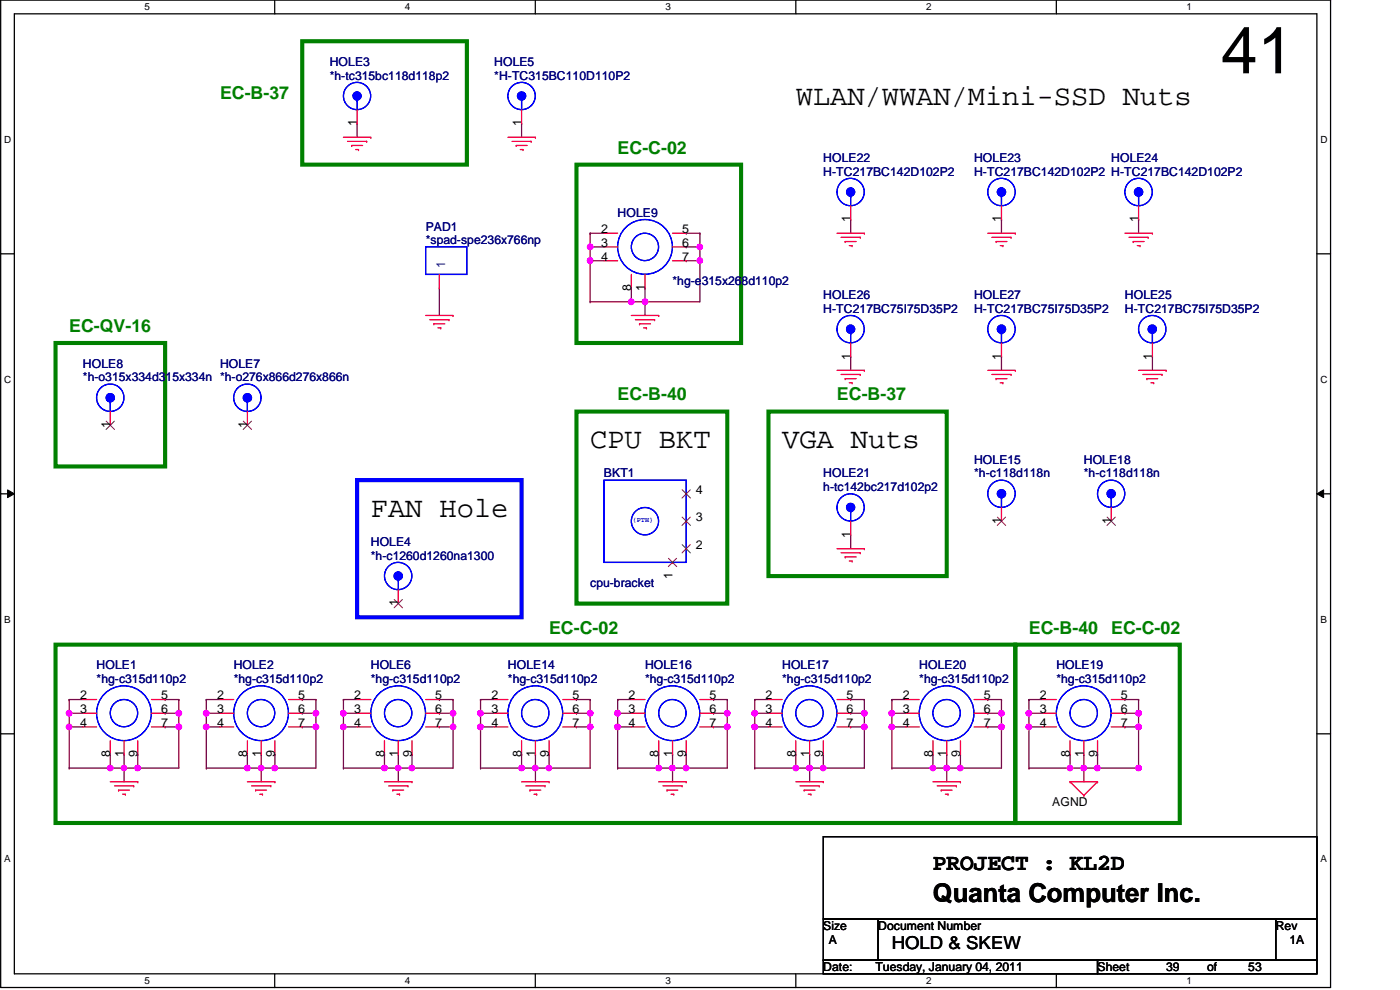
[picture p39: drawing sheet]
<svg xmlns="http://www.w3.org/2000/svg" width="420mm" height="297mm" viewBox="0 0 420 297" stroke-linecap="round" stroke-linejoin="round" font-family="sans-serif">
<defs><g id="words">
<text font-size="19.7" x="366.4" y="22">41</text>
<g font-size="8.6">
<text x="238.8" y="31.6">WLAN/WWAN/Mini-SSD Nuts</text>
<text x="177.1" y="134.5">CPU BKT</text>
<text x="234.7" y="134.5">VGA Nuts</text>
<text x="111.3" y="155">FAN Hole</text>
</g>
<text font-size="7.8" x="280" y="270.6">Quanta Computer Inc.</text>
<text font-size="7" x="280" y="261">PROJECT : KL2D</text>
<g font-size="5.3" fill="#008000">
<text x="66" y="29.6">EC-B-37</text>
<text x="185.4" y="46.1">EC-C-02</text>
<text x="20.8" y="99.6">EC-QV-16</text>
<text x="185.4" y="120.1">EC-B-40</text>
<text x="251.2" y="120.1">EC-B-37</text>
<text x="164.8" y="190.1">EC-C-02</text>
<text x="308.8" y="190.1">EC-B-40</text>
<text x="333.5" y="190.1">EC-C-02</text>
</g>
<text font-size="5.3" x="267.7" y="284.6">HOLD &amp; SKEW</text>
<g font-size="3.7" fill="#000080">
<text x="99" y="19.8">HOLE3</text>
<text x="99" y="23.9">*h-tc315bc118d118p2</text>
<text x="148.3" y="19.8">HOLE5</text>
<text x="148.3" y="23.9">*H-TC315BC110D110P2</text>
<text x="247.1" y="48.6">HOLE22</text>
<text x="247.1" y="52.7">H-TC217BC142D102P2</text>
<text x="292.3" y="48.6">HOLE23</text>
<text x="292.3" y="52.7">H-TC217BC142D102P2 H-TC217BC142D102P2</text>
<text x="333.5" y="48.6">HOLE24</text>
<text x="185.4" y="65.1">HOLE9</text>
<text x="127.8" y="69.2">PAD1</text>
<text x="127.8" y="73.3">*spad-spe236x766np</text>
<text x="201.8" y="85.6">*hg-e315x268d110p2</text>
<text x="247.1" y="89.7">HOLE26</text>
<text x="292.3" y="89.7">HOLE27</text>
<text x="337.6" y="89.7">HOLE25</text>
<text x="247.1" y="93.9">H-TC217BC75I75D35P2</text>
<text x="292.3" y="93.9">H-TC217BC75I75D35P2</text>
<text x="337.6" y="93.9">H-TC217BC75I75D35P2</text>
<text x="24.9" y="110.3">HOLE8</text>
<text x="66" y="110.3">HOLE7</text>
<text x="24.9" y="114.4">*h-o315x334d315x334n *h-o276x866d276x866n</text>
<text x="181.3" y="143.3">BKT1</text>
<text x="247.1" y="143.3">HOLE21</text>
<text x="292.3" y="139.1">HOLE15</text>
<text x="292.3" y="143.3">*h-c118d118n</text>
<text x="325.3" y="139.1">HOLE18</text>
<text x="325.3" y="143.3">*h-c118d118n</text>
<text x="247.1" y="147.4">h-tc142bc217d102p2</text>
<text x="111.3" y="163.8">HOLE4</text>
<text x="111.3" y="167.9">*h-c1260d1260na1300</text>
<text x="177.1" y="176.1">cpu-bracket</text>
<text x="29" y="200.8">HOLE1</text>
<text x="70.1" y="200.8">HOLE2</text>
<text x="111.3" y="200.8">HOLE6</text>
<text x="152.4" y="200.8">HOLE14</text>
<text x="193.6" y="200.8">HOLE16</text>
<text x="234.7" y="200.8">HOLE17</text>
<text x="275.9" y="200.8">HOLE20</text>
<text x="317" y="200.8">HOLE19</text>
<text x="29" y="205">*hg-c315d110p2</text>
<text x="70.1" y="205">*hg-c315d110p2</text>
<text x="111.3" y="205">*hg-c315d110p2</text>
<text x="152.4" y="205">*hg-c315d110p2</text>
<text x="193.6" y="205">*hg-c315d110p2</text>
<text x="234.7" y="205">*hg-c315d110p2</text>
<text x="275.9" y="205">*hg-c315d110p2</text>
<text x="317" y="205">*hg-c315d110p2</text>
</g>
<g font-size="3.7">
<text x="107.1" y="37.9" transform="rotate(-90 107.1 37.9)">1</text>
<text x="156.5" y="37.9" transform="rotate(-90 156.5 37.9)">1</text>
<text x="180.4" y="69.9">2</text>
<text x="204.7" y="69.9">5</text>
<text x="255.3" y="66.7" transform="rotate(-90 255.3 66.7)">1</text>
<text x="300.5" y="66.7" transform="rotate(-90 300.5 66.7)">1</text>
<text x="341.7" y="66.7" transform="rotate(-90 341.7 66.7)">1</text>
<text x="180.4" y="74">3</text>
<text x="204.7" y="74">6</text>
<text x="180.4" y="78.2">4</text>
<text x="204.7" y="78.2">7</text>
<text x="189.4" y="87.3" transform="rotate(-90 189.4 87.3)">8</text>
<text x="193.5" y="87.3" transform="rotate(-90 193.5 87.3)">1</text>
<text x="255.3" y="107.9" transform="rotate(-90 255.3 107.9)">1</text>
<text x="300.5" y="107.9" transform="rotate(-90 300.5 107.9)">1</text>
<text x="345.8" y="107.9" transform="rotate(-90 345.8 107.9)">1</text>
<text x="33.1" y="128.4" transform="rotate(-90 33.1 128.4)">1</text>
<text x="74.2" y="128.4" transform="rotate(-90 74.2 128.4)">1</text>
<text x="208.8" y="148.1">4</text>
<text x="208.8" y="156.3">3</text>
<text x="255.3" y="161.3" transform="rotate(-90 255.3 161.3)">1</text>
<text x="300.5" y="157.2" transform="rotate(-90 300.5 157.2)">1</text>
<text x="333.4" y="157.2" transform="rotate(-90 333.4 157.2)">1</text>
<text x="208.8" y="164.6">2</text>
<text x="201.8" y="173.7" transform="rotate(-90 201.8 173.7)">1</text>
<text x="119.5" y="181.9" transform="rotate(-90 119.5 181.9)">1</text>
<text x="24" y="209.8">2</text>
<text x="48.3" y="209.8">5</text>
<text x="65.2" y="209.8">2</text>
<text x="89.5" y="209.8">5</text>
<text x="106.3" y="209.8">2</text>
<text x="130.6" y="209.8">5</text>
<text x="147.5" y="209.8">2</text>
<text x="171.8" y="209.8">5</text>
<text x="188.6" y="209.8">2</text>
<text x="212.9" y="209.8">5</text>
<text x="229.8" y="209.8">2</text>
<text x="254.1" y="209.8">5</text>
<text x="270.9" y="209.8">2</text>
<text x="295.2" y="209.8">5</text>
<text x="312.1" y="209.8">2</text>
<text x="336.4" y="209.8">5</text>
<text x="24" y="214">3</text>
<text x="48.3" y="214">6</text>
<text x="65.2" y="214">3</text>
<text x="89.5" y="214">6</text>
<text x="106.3" y="214">3</text>
<text x="130.6" y="214">6</text>
<text x="147.5" y="214">3</text>
<text x="171.8" y="214">6</text>
<text x="188.6" y="214">3</text>
<text x="212.9" y="214">6</text>
<text x="229.8" y="214">3</text>
<text x="254.1" y="214">6</text>
<text x="270.9" y="214">3</text>
<text x="295.2" y="214">6</text>
<text x="312.1" y="214">3</text>
<text x="336.4" y="214">6</text>
<text x="24" y="218.1">4</text>
<text x="48.3" y="218.1">7</text>
<text x="65.2" y="218.1">4</text>
<text x="89.5" y="218.1">7</text>
<text x="106.3" y="218.1">4</text>
<text x="130.6" y="218.1">7</text>
<text x="147.5" y="218.1">4</text>
<text x="171.8" y="218.1">7</text>
<text x="188.6" y="218.1">4</text>
<text x="212.9" y="218.1">7</text>
<text x="229.8" y="218.1">4</text>
<text x="254.1" y="218.1">7</text>
<text x="270.9" y="218.1">4</text>
<text x="295.2" y="218.1">7</text>
<text x="312.1" y="218.1">4</text>
<text x="336.4" y="218.1">7</text>
<text x="33.1" y="227.2" transform="rotate(-90 33.1 227.2)">8</text>
<text x="37.2" y="227.2" transform="rotate(-90 37.2 227.2)">1</text>
<text x="41.3" y="227.2" transform="rotate(-90 41.3 227.2)">9</text>
<text x="74.2" y="227.2" transform="rotate(-90 74.2 227.2)">8</text>
<text x="78.3" y="227.2" transform="rotate(-90 78.3 227.2)">1</text>
<text x="82.5" y="227.2" transform="rotate(-90 82.5 227.2)">9</text>
<text x="115.3" y="227.2" transform="rotate(-90 115.3 227.2)">8</text>
<text x="119.5" y="227.2" transform="rotate(-90 119.5 227.2)">1</text>
<text x="123.6" y="227.2" transform="rotate(-90 123.6 227.2)">9</text>
<text x="156.5" y="227.2" transform="rotate(-90 156.5 227.2)">8</text>
<text x="160.6" y="227.2" transform="rotate(-90 160.6 227.2)">1</text>
<text x="164.7" y="227.2" transform="rotate(-90 164.7 227.2)">9</text>
<text x="197.6" y="227.2" transform="rotate(-90 197.6 227.2)">8</text>
<text x="201.8" y="227.2" transform="rotate(-90 201.8 227.2)">1</text>
<text x="205.9" y="227.2" transform="rotate(-90 205.9 227.2)">9</text>
<text x="238.8" y="227.2" transform="rotate(-90 238.8 227.2)">8</text>
<text x="242.9" y="227.2" transform="rotate(-90 242.9 227.2)">1</text>
<text x="247" y="227.2" transform="rotate(-90 247 227.2)">9</text>
<text x="279.9" y="227.2" transform="rotate(-90 279.9 227.2)">8</text>
<text x="284.1" y="227.2" transform="rotate(-90 284.1 227.2)">1</text>
<text x="288.2" y="227.2" transform="rotate(-90 288.2 227.2)">9</text>
<text x="321.1" y="227.2" transform="rotate(-90 321.1 227.2)">8</text>
<text x="325.2" y="227.2" transform="rotate(-90 325.2 227.2)">1</text>
<text x="329.3" y="227.2" transform="rotate(-90 329.3 227.2)">9</text>
<text x="315.8" y="242">AGND</text>
<text x="247.1" y="279">Size</text>
<text x="263.6" y="279">Document Number</text>
<text x="382.9" y="279">Rev</text>
<text x="248.7" y="283.1">A</text>
<text x="387" y="283.1">1A</text>
<text x="247.1" y="291.4">Date:</text>
<text x="262.7" y="291.4">Tuesday, January 04, 2011</text>
<text x="329.4" y="291.4">Sheet</text>
<text x="350" y="291.4">39</text>
<text x="362.3" y="291.4">of</text>
<text x="374.6" y="291.4">53</text>
</g>
<text font-size="3.7" fill="#004080" x="133.6" y="80.3" transform="rotate(-90 133.6 80.3)">1</text>
<g font-size="3">
<text x="43.4" y="3.1">5</text>
<text x="121.5" y="3.1">4</text>
<text x="199.7" y="3.1">3</text>
<text x="277.9" y="3.1">2</text>
<text x="356.1" y="3.1">1</text>
<text x="1.3" y="42.8">D</text>
<text x="396.3" y="42.8">D</text>
<text x="1.3" y="114.8">C</text>
<text x="396.3" y="114.8">C</text>
<text x="1.3" y="186.8">B</text>
<text x="396.3" y="186.8">B</text>
<text x="1.3" y="258.8">A</text>
<text x="396.3" y="258.8">A</text>
<text x="43.4" y="295.2">5</text>
<text x="121.5" y="295.2">4</text>
<text x="199.7" y="295.2">3</text>
<text x="277.9" y="295.2">2</text>
<text x="356.1" y="295.2">1</text>
</g>
<text font-size="2" fill="#00f" x="189.9" y="156.7">(PTH)</text>
</g></defs>
<path d="M.2 0h399.1v296.3h-399.1zM4.3 4.1h390.9v288.1h-390.9z" fill="none" stroke="#000" stroke-width=".38"/>
<g fill="#fff">
<path d="M43.4 .5h1.6v3.2h-1.6z"/>
<path d="M43.4 292.6h1.6v3.3h-1.6z"/>
</g>
<path d="M82.5 0v4.1M82.5 292.2v4.1" fill="none" stroke="#000" stroke-width=".38"/>
<g fill="#fff">
<path d="M121.5 .5h1.6v3.2h-1.6z"/>
<path d="M121.5 292.6h1.6v3.3h-1.6z"/>
</g>
<path d="M160.6 0v4.1M160.6 292.2v4.1" fill="none" stroke="#000" stroke-width=".38"/>
<g fill="#fff">
<path d="M199.7 .5h1.6v3.2h-1.6z"/>
<path d="M199.7 292.6h1.6v3.3h-1.6z"/>
</g>
<path d="M238.8 0v4.1M238.8 292.2v4.1" fill="none" stroke="#000" stroke-width=".38"/>
<g fill="#fff">
<path d="M277.9 .5h1.6v3.2h-1.6z"/>
<path d="M277.9 292.6h1.6v3.3h-1.6z"/>
</g>
<path d="M317 0v4.1M317 292.2v4.1" fill="none" stroke="#000" stroke-width=".38"/>
<g fill="#fff">
<path d="M356.1 .5h1.6v3.2h-1.6z"/>
<path d="M356.1 292.6h1.6v3.3h-1.6z"/>
<path d="M1.3 40.1h2.1v3.3h-2.1z"/>
<path d="M396.3 40.1h2.1v3.3h-2.1z"/>
<path d="M1.3 112.1h2.1v3.3h-2.1z"/>
<path d="M396.3 112.1h2.1v3.3h-2.1z"/>
</g>
<path d="M.2 76.2h4.1M395.2 76.2h4.1" fill="none" stroke="#000" stroke-width=".38"/>
<g fill="#fff">
<path d="M1.3 184.1h1.9v3.3h-1.9z"/>
<path d="M396.3 184.1h1.9v3.3h-1.9z"/>
</g>
<path d="M.2 148.2h4.1M395.2 148.2h4.1" fill="none" stroke="#000" stroke-width=".38"/>
<path d="M2.3 147l2 1.2-2 1.1zM395.2 148.2l2-1.2v2.3z" fill="#000"/>
<path d="M2.3 147l2 1.2-2 1.1zM395.2 148.2l2-1.2v2.3z" fill="none" stroke="#000" stroke-width=".3"/>
<g fill="#fff">
<path d="M1.2 256.2h2v3.2h-2z"/>
<path d="M396.2 256.2h2v3.2h-2z"/>
</g>
<path d="M.2 220.2h4.1M395.2 220.2h4.1" fill="none" stroke="#000" stroke-width=".38"/>
<path d="M107.2 37.1v4.1" fill="none" stroke="#800040" stroke-width=".38"/>
<circle cx="107.2" cy="37.1" r=".19" fill="#800040"/>
<path d="M255.3 65.9v4.1" fill="none" stroke="#800040" stroke-width=".38"/>
<circle cx="255.3" cy="65.9" r=".19" fill="#800040"/>
<path d="M341.7 65.9v4.1" fill="none" stroke="#800040" stroke-width=".38"/>
<circle cx="341.7" cy="65.9" r=".19" fill="#800040"/>
<path d="M255.3 107v4.1" fill="none" stroke="#800040" stroke-width=".38"/>
<circle cx="255.3" cy="107" r=".19" fill="#800040"/>
<path d="M300.6 107v4.1" fill="none" stroke="#800040" stroke-width=".38"/>
<circle cx="300.6" cy="107" r=".19" fill="#800040"/>
<path d="M345.9 107v4.1" fill="none" stroke="#800040" stroke-width=".38"/>
<circle cx="345.9" cy="107" r=".19" fill="#800040"/>
<path d="M255.3 160.5v4.1" fill="none" stroke="#800040" stroke-width=".38"/>
<circle cx="255.3" cy="160.5" r=".19" fill="#800040"/>
<path d="M156.5 37.1v4.1" fill="none" stroke="#800040" stroke-width=".38"/>
<circle cx="156.5" cy="37.1" r=".19" fill="#800040"/>
<path d="M300.6 65.9v4.1" fill="none" stroke="#800040" stroke-width=".38"/>
<circle cx="300.6" cy="65.9" r=".19" fill="#800040"/>
<path d="M37.2 230.5h4.1" fill="none" stroke="#800040" stroke-width=".38"/>
<circle cx="37.2" cy="230.5" r=".19" fill="#800040"/>
<circle cx="37.2" cy="230.4" r=".8" fill="#f0f"/>
<circle cx="37.2" cy="230.4" r=".8" fill="none" stroke="#f0f" stroke-width=".38"/>
<path d="M20.8 218.1v12.4" fill="none" stroke="#800040" stroke-width=".38"/>
<circle cx="20.8" cy="218.1" r=".19" fill="#800040"/>
<circle cx="20.7" cy="218.1" r=".81" fill="#f0f"/>
<circle cx="20.7" cy="218.1" r=".81" fill="none" stroke="#f0f" stroke-width=".38"/>
<path d="M37.2 230.5v4.1" fill="none" stroke="#800040" stroke-width=".38"/>
<circle cx="37.2" cy="230.5" r=".19" fill="#800040"/>
<path d="M49.6 209.9h4.1" fill="none" stroke="#800040" stroke-width=".38"/>
<circle cx="49.6" cy="209.9" r=".19" fill="#800040"/>
<path d="M53.7 214v4.1" fill="none" stroke="#800040" stroke-width=".38"/>
<circle cx="53.7" cy="214" r=".19" fill="#800040"/>
<path d="M41.3 230.5h12.4" fill="none" stroke="#800040" stroke-width=".38"/>
<circle cx="41.3" cy="230.5" r=".19" fill="#800040"/>
<circle cx="41.3" cy="230.4" r=".8" fill="#f0f"/>
<circle cx="41.3" cy="230.4" r=".8" fill="none" stroke="#f0f" stroke-width=".38"/>
<path d="M49.6 214h4.1" fill="none" stroke="#800040" stroke-width=".38"/>
<circle cx="49.6" cy="214" r=".19" fill="#800040"/>
<circle cx="53.7" cy="214" r=".81" fill="#f0f"/>
<circle cx="53.7" cy="214" r=".81" fill="none" stroke="#f0f" stroke-width=".38"/>
<path d="M49.6 218.1h4.1" fill="none" stroke="#800040" stroke-width=".38"/>
<circle cx="49.6" cy="218.1" r=".19" fill="#800040"/>
<circle cx="53.7" cy="218.1" r=".81" fill="#f0f"/>
<circle cx="53.7" cy="218.1" r=".81" fill="none" stroke="#f0f" stroke-width=".38"/>
<path d="M53.7 218.1v12.4" fill="none" stroke="#800040" stroke-width=".38"/>
<circle cx="53.7" cy="218.1" r=".19" fill="#800040"/>
<path d="M20.8 214h4.1" fill="none" stroke="#800040" stroke-width=".38"/>
<circle cx="20.8" cy="214" r=".19" fill="#800040"/>
<path d="M20.8 230.5h12.3" fill="none" stroke="#800040" stroke-width=".38"/>
<circle cx="20.8" cy="230.5" r=".19" fill="#800040"/>
<path d="M20.8 209.9h4.1" fill="none" stroke="#800040" stroke-width=".38"/>
<circle cx="20.8" cy="209.9" r=".19" fill="#800040"/>
<path d="M41.3 226.4v4.1" fill="none" stroke="#800040" stroke-width=".38"/>
<circle cx="41.3" cy="226.4" r=".19" fill="#800040"/>
<path d="M33.1 226.4v4.1" fill="none" stroke="#800040" stroke-width=".38"/>
<circle cx="33.1" cy="226.4" r=".19" fill="#800040"/>
<path d="M20.8 218.1h4.1" fill="none" stroke="#800040" stroke-width=".38"/>
<circle cx="20.8" cy="218.1" r=".19" fill="#800040"/>
<path d="M33.1 230.5h4.1" fill="none" stroke="#800040" stroke-width=".38"/>
<circle cx="33.1" cy="230.5" r=".19" fill="#800040"/>
<circle cx="33.1" cy="230.4" r=".8" fill="#f0f"/>
<circle cx="33.1" cy="230.4" r=".8" fill="none" stroke="#f0f" stroke-width=".38"/>
<path d="M37.2 226.4v4.1" fill="none" stroke="#800040" stroke-width=".38"/>
<circle cx="37.2" cy="226.4" r=".19" fill="#800040"/>
<path d="M20.8 209.9v4.1" fill="none" stroke="#800040" stroke-width=".38"/>
<circle cx="20.8" cy="209.9" r=".19" fill="#800040"/>
<path d="M53.7 209.9v4.1" fill="none" stroke="#800040" stroke-width=".38"/>
<circle cx="53.7" cy="209.9" r=".19" fill="#800040"/>
<path d="M20.8 214v4.1" fill="none" stroke="#800040" stroke-width=".38"/>
<circle cx="20.8" cy="214" r=".19" fill="#800040"/>
<circle cx="20.7" cy="214" r=".81" fill="#f0f"/>
<circle cx="20.7" cy="214" r=".81" fill="none" stroke="#f0f" stroke-width=".38"/>
<path d="M78.4 230.5h4.1" fill="none" stroke="#800040" stroke-width=".38"/>
<circle cx="78.4" cy="230.5" r=".19" fill="#800040"/>
<circle cx="78.4" cy="230.4" r=".8" fill="#f0f"/>
<circle cx="78.4" cy="230.4" r=".8" fill="none" stroke="#f0f" stroke-width=".38"/>
<path d="M61.9 218.1v12.4" fill="none" stroke="#800040" stroke-width=".38"/>
<circle cx="61.9" cy="218.1" r=".19" fill="#800040"/>
<circle cx="61.9" cy="218.1" r=".81" fill="#f0f"/>
<circle cx="61.9" cy="218.1" r=".81" fill="none" stroke="#f0f" stroke-width=".38"/>
<path d="M78.4 230.5v4.1" fill="none" stroke="#800040" stroke-width=".38"/>
<circle cx="78.4" cy="230.5" r=".19" fill="#800040"/>
<path d="M90.7 209.9h4.1" fill="none" stroke="#800040" stroke-width=".38"/>
<circle cx="90.7" cy="209.9" r=".19" fill="#800040"/>
<path d="M94.8 214v4.1" fill="none" stroke="#800040" stroke-width=".38"/>
<circle cx="94.8" cy="214" r=".19" fill="#800040"/>
<path d="M82.5 230.5h12.3" fill="none" stroke="#800040" stroke-width=".38"/>
<circle cx="82.5" cy="230.5" r=".19" fill="#800040"/>
<circle cx="82.5" cy="230.4" r=".8" fill="#f0f"/>
<circle cx="82.5" cy="230.4" r=".8" fill="none" stroke="#f0f" stroke-width=".38"/>
<path d="M90.7 214h4.1" fill="none" stroke="#800040" stroke-width=".38"/>
<circle cx="90.7" cy="214" r=".19" fill="#800040"/>
<circle cx="94.8" cy="214" r=".81" fill="#f0f"/>
<circle cx="94.8" cy="214" r=".81" fill="none" stroke="#f0f" stroke-width=".38"/>
<path d="M90.7 218.1h4.1" fill="none" stroke="#800040" stroke-width=".38"/>
<circle cx="90.7" cy="218.1" r=".19" fill="#800040"/>
<circle cx="94.8" cy="218.1" r=".81" fill="#f0f"/>
<circle cx="94.8" cy="218.1" r=".81" fill="none" stroke="#f0f" stroke-width=".38"/>
<path d="M94.8 218.1v12.4" fill="none" stroke="#800040" stroke-width=".38"/>
<circle cx="94.8" cy="218.1" r=".19" fill="#800040"/>
<path d="M61.9 214h4.1" fill="none" stroke="#800040" stroke-width=".38"/>
<circle cx="61.9" cy="214" r=".19" fill="#800040"/>
<path d="M61.9 230.5h12.3" fill="none" stroke="#800040" stroke-width=".38"/>
<circle cx="61.9" cy="230.5" r=".19" fill="#800040"/>
<path d="M61.9 209.9h4.1" fill="none" stroke="#800040" stroke-width=".38"/>
<circle cx="61.9" cy="209.9" r=".19" fill="#800040"/>
<path d="M82.5 226.4v4.1" fill="none" stroke="#800040" stroke-width=".38"/>
<circle cx="82.5" cy="226.4" r=".19" fill="#800040"/>
<path d="M74.2 226.4v4.1" fill="none" stroke="#800040" stroke-width=".38"/>
<circle cx="74.2" cy="226.4" r=".19" fill="#800040"/>
<path d="M61.9 218.1h4.1" fill="none" stroke="#800040" stroke-width=".38"/>
<circle cx="61.9" cy="218.1" r=".19" fill="#800040"/>
<path d="M74.2 230.5h4.2" fill="none" stroke="#800040" stroke-width=".38"/>
<circle cx="74.2" cy="230.5" r=".19" fill="#800040"/>
<circle cx="74.2" cy="230.4" r=".8" fill="#f0f"/>
<circle cx="74.2" cy="230.4" r=".8" fill="none" stroke="#f0f" stroke-width=".38"/>
<path d="M78.4 226.4v4.1" fill="none" stroke="#800040" stroke-width=".38"/>
<circle cx="78.4" cy="226.4" r=".19" fill="#800040"/>
<path d="M61.9 209.9v4.1" fill="none" stroke="#800040" stroke-width=".38"/>
<circle cx="61.9" cy="209.9" r=".19" fill="#800040"/>
<path d="M94.8 209.9v4.1" fill="none" stroke="#800040" stroke-width=".38"/>
<circle cx="94.8" cy="209.9" r=".19" fill="#800040"/>
<path d="M61.9 214v4.1" fill="none" stroke="#800040" stroke-width=".38"/>
<circle cx="61.9" cy="214" r=".19" fill="#800040"/>
<circle cx="61.9" cy="214" r=".81" fill="#f0f"/>
<circle cx="61.9" cy="214" r=".81" fill="none" stroke="#f0f" stroke-width=".38"/>
<path d="M119.5 230.5h4.1" fill="none" stroke="#800040" stroke-width=".38"/>
<circle cx="119.5" cy="230.5" r=".19" fill="#800040"/>
<circle cx="119.5" cy="230.4" r=".8" fill="#f0f"/>
<circle cx="119.5" cy="230.4" r=".8" fill="none" stroke="#f0f" stroke-width=".38"/>
<path d="M103.1 218.1v12.4" fill="none" stroke="#800040" stroke-width=".38"/>
<circle cx="103.1" cy="218.1" r=".19" fill="#800040"/>
<circle cx="103" cy="218.1" r=".81" fill="#f0f"/>
<circle cx="103" cy="218.1" r=".81" fill="none" stroke="#f0f" stroke-width=".38"/>
<path d="M119.5 230.5v4.1" fill="none" stroke="#800040" stroke-width=".38"/>
<circle cx="119.5" cy="230.5" r=".19" fill="#800040"/>
<path d="M131.9 209.9h4.1" fill="none" stroke="#800040" stroke-width=".38"/>
<circle cx="131.9" cy="209.9" r=".19" fill="#800040"/>
<path d="M136 214v4.1" fill="none" stroke="#800040" stroke-width=".38"/>
<circle cx="136" cy="214" r=".19" fill="#800040"/>
<path d="M123.6 230.5h12.4" fill="none" stroke="#800040" stroke-width=".38"/>
<circle cx="123.6" cy="230.5" r=".19" fill="#800040"/>
<circle cx="123.6" cy="230.4" r=".8" fill="#f0f"/>
<circle cx="123.6" cy="230.4" r=".8" fill="none" stroke="#f0f" stroke-width=".38"/>
<path d="M131.9 214h4.1" fill="none" stroke="#800040" stroke-width=".38"/>
<circle cx="131.9" cy="214" r=".19" fill="#800040"/>
<circle cx="136" cy="214" r=".81" fill="#f0f"/>
<circle cx="136" cy="214" r=".81" fill="none" stroke="#f0f" stroke-width=".38"/>
<path d="M131.9 218.1h4.1" fill="none" stroke="#800040" stroke-width=".38"/>
<circle cx="131.9" cy="218.1" r=".19" fill="#800040"/>
<circle cx="136" cy="218.1" r=".81" fill="#f0f"/>
<circle cx="136" cy="218.1" r=".81" fill="none" stroke="#f0f" stroke-width=".38"/>
<path d="M136 218.1v12.4" fill="none" stroke="#800040" stroke-width=".38"/>
<circle cx="136" cy="218.1" r=".19" fill="#800040"/>
<path d="M103.1 214h4.1" fill="none" stroke="#800040" stroke-width=".38"/>
<circle cx="103.1" cy="214" r=".19" fill="#800040"/>
<path d="M103.1 230.5h12.3" fill="none" stroke="#800040" stroke-width=".38"/>
<circle cx="103.1" cy="230.5" r=".19" fill="#800040"/>
<path d="M103.1 209.9h4.1" fill="none" stroke="#800040" stroke-width=".38"/>
<circle cx="103.1" cy="209.9" r=".19" fill="#800040"/>
<path d="M123.6 226.4v4.1" fill="none" stroke="#800040" stroke-width=".38"/>
<circle cx="123.6" cy="226.4" r=".19" fill="#800040"/>
<path d="M115.4 226.4v4.1" fill="none" stroke="#800040" stroke-width=".38"/>
<circle cx="115.4" cy="226.4" r=".19" fill="#800040"/>
<path d="M103.1 218.1h4.1" fill="none" stroke="#800040" stroke-width=".38"/>
<circle cx="103.1" cy="218.1" r=".19" fill="#800040"/>
<path d="M115.4 230.5h4.1" fill="none" stroke="#800040" stroke-width=".38"/>
<circle cx="115.4" cy="230.5" r=".19" fill="#800040"/>
<circle cx="115.4" cy="230.4" r=".8" fill="#f0f"/>
<circle cx="115.4" cy="230.4" r=".8" fill="none" stroke="#f0f" stroke-width=".38"/>
<path d="M119.5 226.4v4.1" fill="none" stroke="#800040" stroke-width=".38"/>
<circle cx="119.5" cy="226.4" r=".19" fill="#800040"/>
<path d="M103.1 209.9v4.1" fill="none" stroke="#800040" stroke-width=".38"/>
<circle cx="103.1" cy="209.9" r=".19" fill="#800040"/>
<path d="M136 209.9v4.1" fill="none" stroke="#800040" stroke-width=".38"/>
<circle cx="136" cy="209.9" r=".19" fill="#800040"/>
<path d="M103.1 214v4.1" fill="none" stroke="#800040" stroke-width=".38"/>
<circle cx="103.1" cy="214" r=".19" fill="#800040"/>
<circle cx="103" cy="214" r=".81" fill="#f0f"/>
<circle cx="103" cy="214" r=".81" fill="none" stroke="#f0f" stroke-width=".38"/>
<path d="M160.7 230.5h4.1" fill="none" stroke="#800040" stroke-width=".38"/>
<circle cx="160.7" cy="230.5" r=".19" fill="#800040"/>
<circle cx="160.7" cy="230.4" r=".8" fill="#f0f"/>
<circle cx="160.7" cy="230.4" r=".8" fill="none" stroke="#f0f" stroke-width=".38"/>
<path d="M144.2 218.1v12.4" fill="none" stroke="#800040" stroke-width=".38"/>
<circle cx="144.2" cy="218.1" r=".19" fill="#800040"/>
<circle cx="144.2" cy="218.1" r=".81" fill="#f0f"/>
<circle cx="144.2" cy="218.1" r=".81" fill="none" stroke="#f0f" stroke-width=".38"/>
<path d="M160.7 230.5v4.1" fill="none" stroke="#800040" stroke-width=".38"/>
<circle cx="160.7" cy="230.5" r=".19" fill="#800040"/>
<path d="M173 209.9h4.1" fill="none" stroke="#800040" stroke-width=".38"/>
<circle cx="173" cy="209.9" r=".19" fill="#800040"/>
<path d="M177.1 214v4.1" fill="none" stroke="#800040" stroke-width=".38"/>
<circle cx="177.1" cy="214" r=".19" fill="#800040"/>
<path d="M164.8 230.5h12.3" fill="none" stroke="#800040" stroke-width=".38"/>
<circle cx="164.8" cy="230.5" r=".19" fill="#800040"/>
<circle cx="164.8" cy="230.4" r=".8" fill="#f0f"/>
<circle cx="164.8" cy="230.4" r=".8" fill="none" stroke="#f0f" stroke-width=".38"/>
<path d="M173 214h4.1" fill="none" stroke="#800040" stroke-width=".38"/>
<circle cx="173" cy="214" r=".19" fill="#800040"/>
<circle cx="177.1" cy="214" r=".81" fill="#f0f"/>
<circle cx="177.1" cy="214" r=".81" fill="none" stroke="#f0f" stroke-width=".38"/>
<path d="M173 218.1h4.1" fill="none" stroke="#800040" stroke-width=".38"/>
<circle cx="173" cy="218.1" r=".19" fill="#800040"/>
<circle cx="177.1" cy="218.1" r=".81" fill="#f0f"/>
<circle cx="177.1" cy="218.1" r=".81" fill="none" stroke="#f0f" stroke-width=".38"/>
<path d="M177.1 218.1v12.4" fill="none" stroke="#800040" stroke-width=".38"/>
<circle cx="177.1" cy="218.1" r=".19" fill="#800040"/>
<path d="M144.2 214h4.1" fill="none" stroke="#800040" stroke-width=".38"/>
<circle cx="144.2" cy="214" r=".19" fill="#800040"/>
<path d="M144.2 230.5h12.3" fill="none" stroke="#800040" stroke-width=".38"/>
<circle cx="144.2" cy="230.5" r=".19" fill="#800040"/>
<path d="M144.2 209.9h4.1" fill="none" stroke="#800040" stroke-width=".38"/>
<circle cx="144.2" cy="209.9" r=".19" fill="#800040"/>
<path d="M164.8 226.4v4.1" fill="none" stroke="#800040" stroke-width=".38"/>
<circle cx="164.8" cy="226.4" r=".19" fill="#800040"/>
<path d="M156.5 226.4v4.1" fill="none" stroke="#800040" stroke-width=".38"/>
<circle cx="156.5" cy="226.4" r=".19" fill="#800040"/>
<path d="M144.2 218.1h4.1" fill="none" stroke="#800040" stroke-width=".38"/>
<circle cx="144.2" cy="218.1" r=".19" fill="#800040"/>
<path d="M156.5 230.5h4.2" fill="none" stroke="#800040" stroke-width=".38"/>
<circle cx="156.5" cy="230.5" r=".19" fill="#800040"/>
<circle cx="156.5" cy="230.4" r=".8" fill="#f0f"/>
<circle cx="156.5" cy="230.4" r=".8" fill="none" stroke="#f0f" stroke-width=".38"/>
<path d="M160.7 226.4v4.1" fill="none" stroke="#800040" stroke-width=".38"/>
<circle cx="160.7" cy="226.4" r=".19" fill="#800040"/>
<path d="M144.2 209.9v4.1" fill="none" stroke="#800040" stroke-width=".38"/>
<circle cx="144.2" cy="209.9" r=".19" fill="#800040"/>
<path d="M177.1 209.9v4.1" fill="none" stroke="#800040" stroke-width=".38"/>
<circle cx="177.1" cy="209.9" r=".19" fill="#800040"/>
<path d="M144.2 214v4.1" fill="none" stroke="#800040" stroke-width=".38"/>
<circle cx="144.2" cy="214" r=".19" fill="#800040"/>
<circle cx="144.2" cy="214" r=".81" fill="#f0f"/>
<circle cx="144.2" cy="214" r=".81" fill="none" stroke="#f0f" stroke-width=".38"/>
<path d="M201.8 230.5h4.1" fill="none" stroke="#800040" stroke-width=".38"/>
<circle cx="201.8" cy="230.5" r=".19" fill="#800040"/>
<circle cx="201.8" cy="230.4" r=".8" fill="#f0f"/>
<circle cx="201.8" cy="230.4" r=".8" fill="none" stroke="#f0f" stroke-width=".38"/>
<path d="M185.4 218.1v12.4" fill="none" stroke="#800040" stroke-width=".38"/>
<circle cx="185.4" cy="218.1" r=".19" fill="#800040"/>
<circle cx="185.3" cy="218.1" r=".81" fill="#f0f"/>
<circle cx="185.3" cy="218.1" r=".81" fill="none" stroke="#f0f" stroke-width=".38"/>
<path d="M201.8 230.5v4.1" fill="none" stroke="#800040" stroke-width=".38"/>
<circle cx="201.8" cy="230.5" r=".19" fill="#800040"/>
<path d="M214.2 209.9h4.1" fill="none" stroke="#800040" stroke-width=".38"/>
<circle cx="214.2" cy="209.9" r=".19" fill="#800040"/>
<path d="M218.3 214v4.1" fill="none" stroke="#800040" stroke-width=".38"/>
<circle cx="218.3" cy="214" r=".19" fill="#800040"/>
<path d="M205.9 230.5h12.4" fill="none" stroke="#800040" stroke-width=".38"/>
<circle cx="205.9" cy="230.5" r=".19" fill="#800040"/>
<circle cx="205.9" cy="230.4" r=".8" fill="#f0f"/>
<circle cx="205.9" cy="230.4" r=".8" fill="none" stroke="#f0f" stroke-width=".38"/>
<path d="M214.2 214h4.1" fill="none" stroke="#800040" stroke-width=".38"/>
<circle cx="214.2" cy="214" r=".19" fill="#800040"/>
<circle cx="218.3" cy="214" r=".81" fill="#f0f"/>
<circle cx="218.3" cy="214" r=".81" fill="none" stroke="#f0f" stroke-width=".38"/>
<path d="M214.2 218.1h4.1" fill="none" stroke="#800040" stroke-width=".38"/>
<circle cx="214.2" cy="218.1" r=".19" fill="#800040"/>
<circle cx="218.3" cy="218.1" r=".81" fill="#f0f"/>
<circle cx="218.3" cy="218.1" r=".81" fill="none" stroke="#f0f" stroke-width=".38"/>
<path d="M218.3 218.1v12.4" fill="none" stroke="#800040" stroke-width=".38"/>
<circle cx="218.3" cy="218.1" r=".19" fill="#800040"/>
<path d="M185.4 214h4.1" fill="none" stroke="#800040" stroke-width=".38"/>
<circle cx="185.4" cy="214" r=".19" fill="#800040"/>
<path d="M185.4 230.5h12.3" fill="none" stroke="#800040" stroke-width=".38"/>
<circle cx="185.4" cy="230.5" r=".19" fill="#800040"/>
<path d="M185.4 209.9h4.1" fill="none" stroke="#800040" stroke-width=".38"/>
<circle cx="185.4" cy="209.9" r=".19" fill="#800040"/>
<path d="M205.9 226.4v4.1" fill="none" stroke="#800040" stroke-width=".38"/>
<circle cx="205.9" cy="226.4" r=".19" fill="#800040"/>
<path d="M197.7 226.4v4.1" fill="none" stroke="#800040" stroke-width=".38"/>
<circle cx="197.7" cy="226.4" r=".19" fill="#800040"/>
<path d="M185.4 218.1h4.1" fill="none" stroke="#800040" stroke-width=".38"/>
<circle cx="185.4" cy="218.1" r=".19" fill="#800040"/>
<path d="M197.7 230.5h4.1" fill="none" stroke="#800040" stroke-width=".38"/>
<circle cx="197.7" cy="230.5" r=".19" fill="#800040"/>
<circle cx="197.7" cy="230.4" r=".8" fill="#f0f"/>
<circle cx="197.7" cy="230.4" r=".8" fill="none" stroke="#f0f" stroke-width=".38"/>
<path d="M201.8 226.4v4.1" fill="none" stroke="#800040" stroke-width=".38"/>
<circle cx="201.8" cy="226.4" r=".19" fill="#800040"/>
<path d="M185.4 209.9v4.1" fill="none" stroke="#800040" stroke-width=".38"/>
<circle cx="185.4" cy="209.9" r=".19" fill="#800040"/>
<path d="M218.3 209.9v4.1" fill="none" stroke="#800040" stroke-width=".38"/>
<circle cx="218.3" cy="209.9" r=".19" fill="#800040"/>
<path d="M185.4 214v4.1" fill="none" stroke="#800040" stroke-width=".38"/>
<circle cx="185.4" cy="214" r=".19" fill="#800040"/>
<circle cx="185.3" cy="214" r=".81" fill="#f0f"/>
<circle cx="185.3" cy="214" r=".81" fill="none" stroke="#f0f" stroke-width=".38"/>
<path d="M243 230.5h4.1" fill="none" stroke="#800040" stroke-width=".38"/>
<circle cx="243" cy="230.5" r=".19" fill="#800040"/>
<circle cx="242.9" cy="230.4" r=".8" fill="#f0f"/>
<circle cx="242.9" cy="230.4" r=".8" fill="none" stroke="#f0f" stroke-width=".38"/>
<path d="M226.5 218.1v12.4" fill="none" stroke="#800040" stroke-width=".38"/>
<circle cx="226.5" cy="218.1" r=".19" fill="#800040"/>
<circle cx="226.5" cy="218.1" r=".81" fill="#f0f"/>
<circle cx="226.5" cy="218.1" r=".81" fill="none" stroke="#f0f" stroke-width=".38"/>
<path d="M243 230.5v4.1" fill="none" stroke="#800040" stroke-width=".38"/>
<circle cx="243" cy="230.5" r=".19" fill="#800040"/>
<path d="M255.3 209.9h4.1" fill="none" stroke="#800040" stroke-width=".38"/>
<circle cx="255.3" cy="209.9" r=".19" fill="#800040"/>
<path d="M259.4 214v4.1" fill="none" stroke="#800040" stroke-width=".38"/>
<circle cx="259.4" cy="214" r=".19" fill="#800040"/>
<path d="M247.1 230.5h12.3" fill="none" stroke="#800040" stroke-width=".38"/>
<circle cx="247.1" cy="230.5" r=".19" fill="#800040"/>
<circle cx="247.1" cy="230.4" r=".8" fill="#f0f"/>
<circle cx="247.1" cy="230.4" r=".8" fill="none" stroke="#f0f" stroke-width=".38"/>
<path d="M255.3 214h4.1" fill="none" stroke="#800040" stroke-width=".38"/>
<circle cx="255.3" cy="214" r=".19" fill="#800040"/>
<circle cx="259.4" cy="214" r=".81" fill="#f0f"/>
<circle cx="259.4" cy="214" r=".81" fill="none" stroke="#f0f" stroke-width=".38"/>
<path d="M255.3 218.1h4.1" fill="none" stroke="#800040" stroke-width=".38"/>
<circle cx="255.3" cy="218.1" r=".19" fill="#800040"/>
<circle cx="259.4" cy="218.1" r=".81" fill="#f0f"/>
<circle cx="259.4" cy="218.1" r=".81" fill="none" stroke="#f0f" stroke-width=".38"/>
<path d="M259.4 218.1v12.4" fill="none" stroke="#800040" stroke-width=".38"/>
<circle cx="259.4" cy="218.1" r=".19" fill="#800040"/>
<path d="M226.5 214h4.1" fill="none" stroke="#800040" stroke-width=".38"/>
<circle cx="226.5" cy="214" r=".19" fill="#800040"/>
<path d="M226.5 230.5h12.3" fill="none" stroke="#800040" stroke-width=".38"/>
<circle cx="226.5" cy="230.5" r=".19" fill="#800040"/>
<path d="M226.5 209.9h4.1" fill="none" stroke="#800040" stroke-width=".38"/>
<circle cx="226.5" cy="209.9" r=".19" fill="#800040"/>
<path d="M247.1 226.4v4.1" fill="none" stroke="#800040" stroke-width=".38"/>
<circle cx="247.1" cy="226.4" r=".19" fill="#800040"/>
<path d="M238.8 226.4v4.1" fill="none" stroke="#800040" stroke-width=".38"/>
<circle cx="238.8" cy="226.4" r=".19" fill="#800040"/>
<path d="M226.5 218.1h4.1" fill="none" stroke="#800040" stroke-width=".38"/>
<circle cx="226.5" cy="218.1" r=".19" fill="#800040"/>
<path d="M238.8 230.5h4.2" fill="none" stroke="#800040" stroke-width=".38"/>
<circle cx="238.8" cy="230.5" r=".19" fill="#800040"/>
<circle cx="238.8" cy="230.4" r=".8" fill="#f0f"/>
<circle cx="238.8" cy="230.4" r=".8" fill="none" stroke="#f0f" stroke-width=".38"/>
<path d="M243 226.4v4.1" fill="none" stroke="#800040" stroke-width=".38"/>
<circle cx="243" cy="226.4" r=".19" fill="#800040"/>
<path d="M226.5 209.9v4.1" fill="none" stroke="#800040" stroke-width=".38"/>
<circle cx="226.5" cy="209.9" r=".19" fill="#800040"/>
<path d="M259.4 209.9v4.1" fill="none" stroke="#800040" stroke-width=".38"/>
<circle cx="259.4" cy="209.9" r=".19" fill="#800040"/>
<path d="M226.5 214v4.1" fill="none" stroke="#800040" stroke-width=".38"/>
<circle cx="226.5" cy="214" r=".19" fill="#800040"/>
<circle cx="226.5" cy="214" r=".81" fill="#f0f"/>
<circle cx="226.5" cy="214" r=".81" fill="none" stroke="#f0f" stroke-width=".38"/>
<path d="M284.1 230.5h4.1" fill="none" stroke="#800040" stroke-width=".38"/>
<circle cx="284.1" cy="230.5" r=".19" fill="#800040"/>
<circle cx="284.1" cy="230.4" r=".8" fill="#f0f"/>
<circle cx="284.1" cy="230.4" r=".8" fill="none" stroke="#f0f" stroke-width=".38"/>
<path d="M267.7 218.1v12.4" fill="none" stroke="#800040" stroke-width=".38"/>
<circle cx="267.7" cy="218.1" r=".19" fill="#800040"/>
<circle cx="267.6" cy="218.1" r=".81" fill="#f0f"/>
<circle cx="267.6" cy="218.1" r=".81" fill="none" stroke="#f0f" stroke-width=".38"/>
<path d="M284.1 230.5v4.1" fill="none" stroke="#800040" stroke-width=".38"/>
<circle cx="284.1" cy="230.5" r=".19" fill="#800040"/>
<path d="M296.4 209.9h4.2" fill="none" stroke="#800040" stroke-width=".38"/>
<circle cx="296.4" cy="209.9" r=".19" fill="#800040"/>
<path d="M300.6 214v4.1" fill="none" stroke="#800040" stroke-width=".38"/>
<circle cx="300.6" cy="214" r=".19" fill="#800040"/>
<path d="M288.2 230.5h12.4" fill="none" stroke="#800040" stroke-width=".38"/>
<circle cx="288.2" cy="230.5" r=".19" fill="#800040"/>
<circle cx="288.2" cy="230.4" r=".8" fill="#f0f"/>
<circle cx="288.2" cy="230.4" r=".8" fill="none" stroke="#f0f" stroke-width=".38"/>
<path d="M296.4 214h4.2" fill="none" stroke="#800040" stroke-width=".38"/>
<circle cx="296.4" cy="214" r=".19" fill="#800040"/>
<circle cx="300.6" cy="214" r=".81" fill="#f0f"/>
<circle cx="300.6" cy="214" r=".81" fill="none" stroke="#f0f" stroke-width=".38"/>
<path d="M296.4 218.1h4.2" fill="none" stroke="#800040" stroke-width=".38"/>
<circle cx="296.4" cy="218.1" r=".19" fill="#800040"/>
<circle cx="300.6" cy="218.1" r=".81" fill="#f0f"/>
<circle cx="300.6" cy="218.1" r=".81" fill="none" stroke="#f0f" stroke-width=".38"/>
<path d="M300.6 218.1v12.4" fill="none" stroke="#800040" stroke-width=".38"/>
<circle cx="300.6" cy="218.1" r=".19" fill="#800040"/>
<path d="M267.7 214h4.1" fill="none" stroke="#800040" stroke-width=".38"/>
<circle cx="267.7" cy="214" r=".19" fill="#800040"/>
<path d="M267.7 230.5h12.3" fill="none" stroke="#800040" stroke-width=".38"/>
<circle cx="267.7" cy="230.5" r=".19" fill="#800040"/>
<path d="M267.7 209.9h4.1" fill="none" stroke="#800040" stroke-width=".38"/>
<circle cx="267.7" cy="209.9" r=".19" fill="#800040"/>
<path d="M288.2 226.4v4.1" fill="none" stroke="#800040" stroke-width=".38"/>
<circle cx="288.2" cy="226.4" r=".19" fill="#800040"/>
<path d="M280 226.4v4.1" fill="none" stroke="#800040" stroke-width=".38"/>
<circle cx="280" cy="226.4" r=".19" fill="#800040"/>
<path d="M267.7 218.1h4.1" fill="none" stroke="#800040" stroke-width=".38"/>
<circle cx="267.7" cy="218.1" r=".19" fill="#800040"/>
<path d="M280 230.5h4.1" fill="none" stroke="#800040" stroke-width=".38"/>
<circle cx="280" cy="230.5" r=".19" fill="#800040"/>
<circle cx="280" cy="230.4" r=".8" fill="#f0f"/>
<circle cx="280" cy="230.4" r=".8" fill="none" stroke="#f0f" stroke-width=".38"/>
<path d="M284.1 226.4v4.1" fill="none" stroke="#800040" stroke-width=".38"/>
<circle cx="284.1" cy="226.4" r=".19" fill="#800040"/>
<path d="M267.7 209.9v4.1" fill="none" stroke="#800040" stroke-width=".38"/>
<circle cx="267.7" cy="209.9" r=".19" fill="#800040"/>
<path d="M300.6 209.9v4.1" fill="none" stroke="#800040" stroke-width=".38"/>
<circle cx="300.6" cy="209.9" r=".19" fill="#800040"/>
<path d="M267.7 214v4.1" fill="none" stroke="#800040" stroke-width=".38"/>
<circle cx="267.7" cy="214" r=".19" fill="#800040"/>
<circle cx="267.6" cy="214" r=".81" fill="#f0f"/>
<circle cx="267.6" cy="214" r=".81" fill="none" stroke="#f0f" stroke-width=".38"/>
<path d="M325.3 230.5h4.1" fill="none" stroke="#800040" stroke-width=".38"/>
<circle cx="325.3" cy="230.5" r=".19" fill="#800040"/>
<circle cx="325.2" cy="230.4" r=".8" fill="#f0f"/>
<circle cx="325.2" cy="230.4" r=".8" fill="none" stroke="#f0f" stroke-width=".38"/>
<path d="M308.8 218.1v12.4" fill="none" stroke="#800040" stroke-width=".38"/>
<circle cx="308.8" cy="218.1" r=".19" fill="#800040"/>
<circle cx="308.8" cy="218.1" r=".81" fill="#f0f"/>
<circle cx="308.8" cy="218.1" r=".81" fill="none" stroke="#f0f" stroke-width=".38"/>
<path d="M325.3 230.5v4.1" fill="none" stroke="#800040" stroke-width=".38"/>
<circle cx="325.3" cy="230.5" r=".19" fill="#800040"/>
<path d="M337.6 209.9h4.1" fill="none" stroke="#800040" stroke-width=".38"/>
<circle cx="337.6" cy="209.9" r=".19" fill="#800040"/>
<path d="M341.7 214v4.1" fill="none" stroke="#800040" stroke-width=".38"/>
<circle cx="341.7" cy="214" r=".19" fill="#800040"/>
<path d="M337.6 214h4.1" fill="none" stroke="#800040" stroke-width=".38"/>
<circle cx="337.6" cy="214" r=".19" fill="#800040"/>
<circle cx="341.7" cy="214" r=".81" fill="#f0f"/>
<circle cx="341.7" cy="214" r=".81" fill="none" stroke="#f0f" stroke-width=".38"/>
<path d="M337.6 218.1h4.1" fill="none" stroke="#800040" stroke-width=".38"/>
<circle cx="337.6" cy="218.1" r=".19" fill="#800040"/>
<circle cx="341.7" cy="218.1" r=".81" fill="#f0f"/>
<circle cx="341.7" cy="218.1" r=".81" fill="none" stroke="#f0f" stroke-width=".38"/>
<path d="M341.7 218.1v12.4" fill="none" stroke="#800040" stroke-width=".38"/>
<circle cx="341.7" cy="218.1" r=".19" fill="#800040"/>
<circle cx="341.7" cy="230.4" r=".8" fill="#f0f"/>
<circle cx="341.7" cy="230.4" r=".8" fill="none" stroke="#f0f" stroke-width=".38"/>
<path d="M308.8 214h4.1" fill="none" stroke="#800040" stroke-width=".38"/>
<circle cx="308.8" cy="214" r=".19" fill="#800040"/>
<path d="M308.8 230.5h12.3" fill="none" stroke="#800040" stroke-width=".38"/>
<circle cx="308.8" cy="230.5" r=".19" fill="#800040"/>
<path d="M308.8 209.9h4.1" fill="none" stroke="#800040" stroke-width=".38"/>
<circle cx="308.8" cy="209.9" r=".19" fill="#800040"/>
<path d="M329.4 226.4v4.1" fill="none" stroke="#800040" stroke-width=".38"/>
<circle cx="329.4" cy="226.4" r=".19" fill="#800040"/>
<path d="M321.1 226.4v4.1" fill="none" stroke="#800040" stroke-width=".38"/>
<circle cx="321.1" cy="226.4" r=".19" fill="#800040"/>
<path d="M308.8 218.1h4.1" fill="none" stroke="#800040" stroke-width=".38"/>
<circle cx="308.8" cy="218.1" r=".19" fill="#800040"/>
<path d="M321.1 230.5h4.2" fill="none" stroke="#800040" stroke-width=".38"/>
<circle cx="321.1" cy="230.5" r=".19" fill="#800040"/>
<circle cx="321.1" cy="230.4" r=".8" fill="#f0f"/>
<circle cx="321.1" cy="230.4" r=".8" fill="none" stroke="#f0f" stroke-width=".38"/>
<path d="M325.3 226.4v4.1" fill="none" stroke="#800040" stroke-width=".38"/>
<circle cx="325.3" cy="226.4" r=".19" fill="#800040"/>
<path d="M308.8 209.9v4.1" fill="none" stroke="#800040" stroke-width=".38"/>
<circle cx="308.8" cy="209.9" r=".19" fill="#800040"/>
<path d="M341.7 209.9v4.1" fill="none" stroke="#800040" stroke-width=".38"/>
<circle cx="341.7" cy="209.9" r=".19" fill="#800040"/>
<path d="M308.8 214v4.1" fill="none" stroke="#800040" stroke-width=".38"/>
<circle cx="308.8" cy="214" r=".19" fill="#800040"/>
<circle cx="308.8" cy="214" r=".81" fill="#f0f"/>
<circle cx="308.8" cy="214" r=".81" fill="none" stroke="#f0f" stroke-width=".38"/>
<path d="M329.4 230.5h12.3" fill="none" stroke="#800040" stroke-width=".38"/>
<circle cx="329.4" cy="230.5" r=".19" fill="#800040"/>
<circle cx="329.4" cy="230.4" r=".8" fill="#f0f"/>
<circle cx="329.4" cy="230.4" r=".8" fill="none" stroke="#f0f" stroke-width=".38"/>
<path d="M193.6 90.6h16.4" fill="none" stroke="#800040" stroke-width=".38"/>
<circle cx="193.6" cy="90.6" r=".19" fill="#800040"/>
<circle cx="193.6" cy="90.5" r=".81" fill="#f0f"/>
<circle cx="193.6" cy="90.5" r=".81" fill="none" stroke="#f0f" stroke-width=".38"/>
<path d="M177.1 78.2v12.4" fill="none" stroke="#800040" stroke-width=".38"/>
<circle cx="177.1" cy="78.2" r=".19" fill="#800040"/>
<circle cx="177.1" cy="78.2" r=".81" fill="#f0f"/>
<circle cx="177.1" cy="78.2" r=".81" fill="none" stroke="#f0f" stroke-width=".38"/>
<path d="M193.6 90.6v4.1" fill="none" stroke="#800040" stroke-width=".38"/>
<circle cx="193.6" cy="90.6" r=".19" fill="#800040"/>
<path d="M205.9 70h4.1" fill="none" stroke="#800040" stroke-width=".38"/>
<circle cx="205.9" cy="70" r=".19" fill="#800040"/>
<path d="M210 74.1v4.1" fill="none" stroke="#800040" stroke-width=".38"/>
<circle cx="210" cy="74.1" r=".19" fill="#800040"/>
<path d="M205.9 74.1h4.1" fill="none" stroke="#800040" stroke-width=".38"/>
<circle cx="205.9" cy="74.1" r=".19" fill="#800040"/>
<circle cx="210" cy="74.1" r=".79" fill="#f0f"/>
<circle cx="210" cy="74.1" r=".79" fill="none" stroke="#f0f" stroke-width=".38"/>
<path d="M205.9 78.2h4.1" fill="none" stroke="#800040" stroke-width=".38"/>
<circle cx="205.9" cy="78.2" r=".19" fill="#800040"/>
<circle cx="210" cy="78.2" r=".79" fill="#f0f"/>
<circle cx="210" cy="78.2" r=".79" fill="none" stroke="#f0f" stroke-width=".38"/>
<path d="M210 78.2v12.4" fill="none" stroke="#800040" stroke-width=".38"/>
<circle cx="210" cy="78.2" r=".19" fill="#800040"/>
<path d="M177.1 74.1h4.2" fill="none" stroke="#800040" stroke-width=".38"/>
<circle cx="177.1" cy="74.1" r=".19" fill="#800040"/>
<path d="M177.1 90.6h12.4" fill="none" stroke="#800040" stroke-width=".38"/>
<circle cx="177.1" cy="90.6" r=".19" fill="#800040"/>
<path d="M177.1 70h4.2" fill="none" stroke="#800040" stroke-width=".38"/>
<circle cx="177.1" cy="70" r=".19" fill="#800040"/>
<path d="M189.5 86.4v4.2" fill="none" stroke="#800040" stroke-width=".38"/>
<circle cx="189.5" cy="86.4" r=".19" fill="#800040"/>
<path d="M177.1 78.2h4.2" fill="none" stroke="#800040" stroke-width=".38"/>
<circle cx="177.1" cy="78.2" r=".19" fill="#800040"/>
<path d="M189.5 90.6h4.1" fill="none" stroke="#800040" stroke-width=".38"/>
<circle cx="189.5" cy="90.6" r=".19" fill="#800040"/>
<circle cx="189.4" cy="90.5" r=".79" fill="#f0f"/>
<circle cx="189.4" cy="90.5" r=".79" fill="none" stroke="#f0f" stroke-width=".38"/>
<path d="M193.6 86.4v4.2" fill="none" stroke="#800040" stroke-width=".38"/>
<circle cx="193.6" cy="86.4" r=".19" fill="#800040"/>
<path d="M177.1 70v4.1" fill="none" stroke="#800040" stroke-width=".38"/>
<circle cx="177.1" cy="70" r=".19" fill="#800040"/>
<path d="M210 70v4.1" fill="none" stroke="#800040" stroke-width=".38"/>
<circle cx="210" cy="70" r=".19" fill="#800040"/>
<path d="M177.1 74.1v4.1" fill="none" stroke="#800040" stroke-width=".38"/>
<circle cx="177.1" cy="74.1" r=".19" fill="#800040"/>
<circle cx="177.1" cy="74.1" r=".81" fill="#f0f"/>
<circle cx="177.1" cy="74.1" r=".81" fill="none" stroke="#f0f" stroke-width=".38"/>
<path d="M131.9 86.4v8.3" fill="none" stroke="#800040" stroke-width=".38"/>
<circle cx="131.9" cy="86.4" r=".19" fill="#800040"/>
<path d="M103.1 41.2h8.2" fill="none" stroke="#f00" stroke-width=".38"/>
<circle cx="111.3" cy="41.2" r=".19" fill="#f00"/>
<path d="M104.3 42.4h5.8" fill="none" stroke="#f00" stroke-width=".38"/>
<circle cx="110.1" cy="42.4" r=".19" fill="#f00"/>
<path d="M105.5 43.6h3.3" fill="none" stroke="#f00" stroke-width=".38"/>
<circle cx="105.5" cy="43.6" r=".19" fill="#f00"/>
<path d="M106.8 44.9h.8" fill="none" stroke="#f00" stroke-width=".38"/>
<circle cx="107.6" cy="44.9" r=".19" fill="#f00"/>
<path d="M251.2 70h8.2" fill="none" stroke="#f00" stroke-width=".38"/>
<circle cx="259.4" cy="70" r=".19" fill="#f00"/>
<path d="M252.4 71.2h5.8" fill="none" stroke="#f00" stroke-width=".38"/>
<circle cx="258.2" cy="71.2" r=".19" fill="#f00"/>
<path d="M253.6 72.5h3.4" fill="none" stroke="#f00" stroke-width=".38"/>
<circle cx="253.6" cy="72.5" r=".19" fill="#f00"/>
<path d="M254.9 73.7h.8" fill="none" stroke="#f00" stroke-width=".38"/>
<circle cx="255.7" cy="73.7" r=".19" fill="#f00"/>
<path d="M337.6 70h8.3" fill="none" stroke="#f00" stroke-width=".38"/>
<circle cx="345.9" cy="70" r=".19" fill="#f00"/>
<path d="M338.8 71.2h5.8" fill="none" stroke="#f00" stroke-width=".38"/>
<circle cx="344.6" cy="71.2" r=".19" fill="#f00"/>
<path d="M340.1 72.5h3.3" fill="none" stroke="#f00" stroke-width=".38"/>
<circle cx="340.1" cy="72.5" r=".19" fill="#f00"/>
<path d="M341.3 73.7h.8" fill="none" stroke="#f00" stroke-width=".38"/>
<circle cx="342.1" cy="73.7" r=".19" fill="#f00"/>
<path d="M251.2 111.1h8.2" fill="none" stroke="#f00" stroke-width=".38"/>
<circle cx="259.4" cy="111.1" r=".19" fill="#f00"/>
<path d="M252.4 112.4h5.8" fill="none" stroke="#f00" stroke-width=".38"/>
<circle cx="258.2" cy="112.4" r=".19" fill="#f00"/>
<path d="M253.6 113.6h3.4" fill="none" stroke="#f00" stroke-width=".38"/>
<circle cx="253.6" cy="113.6" r=".19" fill="#f00"/>
<path d="M254.9 114.9h.8" fill="none" stroke="#f00" stroke-width=".38"/>
<circle cx="255.7" cy="114.9" r=".19" fill="#f00"/>
<path d="M296.4 111.1h8.3" fill="none" stroke="#f00" stroke-width=".38"/>
<circle cx="304.7" cy="111.1" r=".19" fill="#f00"/>
<path d="M297.7 112.4h5.7" fill="none" stroke="#f00" stroke-width=".38"/>
<circle cx="303.4" cy="112.4" r=".19" fill="#f00"/>
<path d="M298.9 113.6h3.3" fill="none" stroke="#f00" stroke-width=".38"/>
<circle cx="298.9" cy="113.6" r=".19" fill="#f00"/>
<path d="M300.2 114.9h.8" fill="none" stroke="#f00" stroke-width=".38"/>
<circle cx="301" cy="114.9" r=".19" fill="#f00"/>
<path d="M341.7 111.1h8.3" fill="none" stroke="#f00" stroke-width=".38"/>
<circle cx="350" cy="111.1" r=".19" fill="#f00"/>
<path d="M343 112.4h5.7" fill="none" stroke="#f00" stroke-width=".38"/>
<circle cx="348.7" cy="112.4" r=".19" fill="#f00"/>
<path d="M344.2 113.6h3.3" fill="none" stroke="#f00" stroke-width=".38"/>
<circle cx="344.2" cy="113.6" r=".19" fill="#f00"/>
<path d="M345.4 114.9h.8" fill="none" stroke="#f00" stroke-width=".38"/>
<circle cx="346.2" cy="114.9" r=".19" fill="#f00"/>
<path d="M251.2 164.6h8.2" fill="none" stroke="#f00" stroke-width=".38"/>
<circle cx="259.4" cy="164.6" r=".19" fill="#f00"/>
<path d="M252.4 165.9h5.8" fill="none" stroke="#f00" stroke-width=".38"/>
<circle cx="258.2" cy="165.9" r=".19" fill="#f00"/>
<path d="M253.6 167.1h3.4" fill="none" stroke="#f00" stroke-width=".38"/>
<circle cx="253.6" cy="167.1" r=".19" fill="#f00"/>
<path d="M254.9 168.3h.8" fill="none" stroke="#f00" stroke-width=".38"/>
<circle cx="255.7" cy="168.3" r=".19" fill="#f00"/>
<path d="M152.4 41.2h8.3" fill="none" stroke="#f00" stroke-width=".38"/>
<circle cx="160.7" cy="41.2" r=".19" fill="#f00"/>
<path d="M153.7 42.4h5.7" fill="none" stroke="#f00" stroke-width=".38"/>
<circle cx="159.4" cy="42.4" r=".19" fill="#f00"/>
<path d="M154.9 43.6h3.3" fill="none" stroke="#f00" stroke-width=".38"/>
<circle cx="154.9" cy="43.6" r=".19" fill="#f00"/>
<path d="M156.2 44.9h.8" fill="none" stroke="#f00" stroke-width=".38"/>
<circle cx="157" cy="44.9" r=".19" fill="#f00"/>
<path d="M296.4 70h8.3" fill="none" stroke="#f00" stroke-width=".38"/>
<circle cx="304.7" cy="70" r=".19" fill="#f00"/>
<path d="M297.7 71.2h5.7" fill="none" stroke="#f00" stroke-width=".38"/>
<circle cx="303.4" cy="71.2" r=".19" fill="#f00"/>
<path d="M298.9 72.5h3.3" fill="none" stroke="#f00" stroke-width=".38"/>
<circle cx="298.9" cy="72.5" r=".19" fill="#f00"/>
<path d="M300.2 73.7h.8" fill="none" stroke="#f00" stroke-width=".38"/>
<circle cx="301" cy="73.7" r=".19" fill="#f00"/>
<path d="M33.1 234.6h8.2" fill="none" stroke="#f00" stroke-width=".38"/>
<circle cx="41.3" cy="234.6" r=".19" fill="#f00"/>
<path d="M34.4 235.8h5.7" fill="none" stroke="#f00" stroke-width=".38"/>
<circle cx="40.1" cy="235.8" r=".19" fill="#f00"/>
<path d="M35.6 237.1h3.3" fill="none" stroke="#f00" stroke-width=".38"/>
<circle cx="35.6" cy="237.1" r=".19" fill="#f00"/>
<path d="M36.8 238.3h.8" fill="none" stroke="#f00" stroke-width=".38"/>
<circle cx="37.6" cy="238.3" r=".19" fill="#f00"/>
<path d="M74.2 234.6h8.3" fill="none" stroke="#f00" stroke-width=".38"/>
<circle cx="82.5" cy="234.6" r=".19" fill="#f00"/>
<path d="M75.5 235.8h5.8" fill="none" stroke="#f00" stroke-width=".38"/>
<circle cx="81.3" cy="235.8" r=".19" fill="#f00"/>
<path d="M76.7 237.1h3.3" fill="none" stroke="#f00" stroke-width=".38"/>
<circle cx="76.7" cy="237.1" r=".19" fill="#f00"/>
<path d="M78 238.3h.8" fill="none" stroke="#f00" stroke-width=".38"/>
<circle cx="78.8" cy="238.3" r=".19" fill="#f00"/>
<path d="M115.4 234.6h8.2" fill="none" stroke="#f00" stroke-width=".38"/>
<circle cx="123.6" cy="234.6" r=".19" fill="#f00"/>
<path d="M116.7 235.8h5.7" fill="none" stroke="#f00" stroke-width=".38"/>
<circle cx="122.4" cy="235.8" r=".19" fill="#f00"/>
<path d="M117.9 237.1h3.2" fill="none" stroke="#f00" stroke-width=".38"/>
<circle cx="117.9" cy="237.1" r=".19" fill="#f00"/>
<path d="M119.1 238.3h.8" fill="none" stroke="#f00" stroke-width=".38"/>
<circle cx="119.9" cy="238.3" r=".19" fill="#f00"/>
<path d="M156.5 234.6h8.3" fill="none" stroke="#f00" stroke-width=".38"/>
<circle cx="164.8" cy="234.6" r=".19" fill="#f00"/>
<path d="M157.8 235.8h5.8" fill="none" stroke="#f00" stroke-width=".38"/>
<circle cx="163.6" cy="235.8" r=".19" fill="#f00"/>
<path d="M159 237.1h3.3" fill="none" stroke="#f00" stroke-width=".38"/>
<circle cx="159" cy="237.1" r=".19" fill="#f00"/>
<path d="M160.3 238.3h.8" fill="none" stroke="#f00" stroke-width=".38"/>
<circle cx="161.1" cy="238.3" r=".19" fill="#f00"/>
<path d="M197.7 234.6h8.2" fill="none" stroke="#f00" stroke-width=".38"/>
<circle cx="205.9" cy="234.6" r=".19" fill="#f00"/>
<path d="M199 235.8h5.7" fill="none" stroke="#f00" stroke-width=".38"/>
<circle cx="204.7" cy="235.8" r=".19" fill="#f00"/>
<path d="M200.2 237.1h3.2" fill="none" stroke="#f00" stroke-width=".38"/>
<circle cx="200.2" cy="237.1" r=".19" fill="#f00"/>
<path d="M201.4 238.3h.8" fill="none" stroke="#f00" stroke-width=".38"/>
<circle cx="202.2" cy="238.3" r=".19" fill="#f00"/>
<path d="M238.8 234.6h8.3" fill="none" stroke="#f00" stroke-width=".38"/>
<circle cx="247.1" cy="234.6" r=".19" fill="#f00"/>
<path d="M240.1 235.8h5.8" fill="none" stroke="#f00" stroke-width=".38"/>
<circle cx="245.9" cy="235.8" r=".19" fill="#f00"/>
<path d="M241.3 237.1h3.3" fill="none" stroke="#f00" stroke-width=".38"/>
<circle cx="241.3" cy="237.1" r=".19" fill="#f00"/>
<path d="M242.6 238.3h.8" fill="none" stroke="#f00" stroke-width=".38"/>
<circle cx="243.4" cy="238.3" r=".19" fill="#f00"/>
<path d="M280 234.6h8.2" fill="none" stroke="#f00" stroke-width=".38"/>
<circle cx="288.2" cy="234.6" r=".19" fill="#f00"/>
<path d="M281.3 235.8h5.7" fill="none" stroke="#f00" stroke-width=".38"/>
<circle cx="287" cy="235.8" r=".19" fill="#f00"/>
<path d="M282.5 237.1h3.2" fill="none" stroke="#f00" stroke-width=".38"/>
<circle cx="282.5" cy="237.1" r=".19" fill="#f00"/>
<path d="M283.7 238.3h.8" fill="none" stroke="#f00" stroke-width=".38"/>
<circle cx="284.5" cy="238.3" r=".19" fill="#f00"/>
<path d="M321.1 234.6h8.3" fill="none" stroke="#f00" stroke-width=".38"/>
<circle cx="321.1" cy="234.6" r=".19" fill="#f00"/>
<path d="M321.1 234.6l4.2 4.1" fill="none" stroke="#f00" stroke-width=".38"/>
<circle cx="325.3" cy="238.7" r=".19" fill="#f00"/>
<path d="M329.4 234.6l-4.1 4.1" fill="none" stroke="#f00" stroke-width=".38"/>
<circle cx="329.4" cy="234.6" r=".19" fill="#f00"/>
<path d="M189.5 94.7h8.2" fill="none" stroke="#f00" stroke-width=".38"/>
<circle cx="197.7" cy="94.7" r=".19" fill="#f00"/>
<path d="M190.7 95.9h5.8" fill="none" stroke="#f00" stroke-width=".38"/>
<circle cx="196.5" cy="95.9" r=".19" fill="#f00"/>
<path d="M191.9 97.2h3.3" fill="none" stroke="#f00" stroke-width=".38"/>
<circle cx="191.9" cy="97.2" r=".19" fill="#f00"/>
<path d="M193.2 98.4h.8" fill="none" stroke="#f00" stroke-width=".38"/>
<circle cx="194" cy="98.4" r=".19" fill="#f00"/>
<path d="M127.8 94.7h8.2" fill="none" stroke="#f00" stroke-width=".38"/>
<circle cx="136" cy="94.7" r=".19" fill="#f00"/>
<path d="M129 95.9h5.7" fill="none" stroke="#f00" stroke-width=".38"/>
<circle cx="134.7" cy="95.9" r=".19" fill="#f00"/>
<path d="M130.2 97.2h3.3" fill="none" stroke="#f00" stroke-width=".38"/>
<circle cx="130.2" cy="97.2" r=".19" fill="#f00"/>
<path d="M131.4 98.4h.9" fill="none" stroke="#f00" stroke-width=".38"/>
<circle cx="132.3" cy="98.4" r=".19" fill="#f00"/>
<path d="M247.1 251h148.1v24.7h-148.1zM247.1 275.7h16.5v12.4h-16.5zM263.6 275.7h119.3v12.4h-119.3zM382.9 275.7h12.3v12.4h-12.3zM247.1 288.1h82.3v4.1h-82.3zM329.4 288.1h65.8v4.1h-65.8z" fill="none" stroke="#000" stroke-width=".38"/>
<path d="M107.2 144.1h49.3v41.1h-49.3z" fill="none" stroke="#00f" stroke-width="1.2"/>
<path d="M90.7 12.4h49.4v37h-49.4zM173 49.4h49.4v53.5h-49.4zM16.7 102.9h32.9v37.1h-32.9zM173 123.5h45.3v57.6h-45.3zM230.6 123.5h53.5v49.3h-53.5zM16.7 193.4h288v53.5h-288zM304.7 193.4h49.4v53.5h-49.4z" fill="none" stroke="#008000" stroke-width="1.2"/>
<g fill="none" stroke="#00f" stroke-width=".38">
<circle cx="37.2" cy="214" r="8.2"/>
<circle cx="37.2" cy="214" r="4.1"/>
</g>
<path d="M24.9 209.9h4.1M24.9 214h4.1M24.9 218.1h4.1M45.5 209.9h4.1M45.5 214h4.1M45.5 218.1h4.1M33.1 222.2v4.2M37.2 222.2v4.2M41.3 222.2v4.2" fill="none" stroke="#f00" stroke-width=".38"/>
<circle cx="333.5" cy="148.1" r="1.21" fill="#00f"/>
<g fill="none" stroke="#00f" stroke-width=".38">
<path d="M333.5 149.4v2.9"/>
<circle cx="333.5" cy="148.1" r="1.21"/>
</g>
<circle cx="333.5" cy="149.4" r=".19" fill="#00f"/>
<circle cx="333.5" cy="148.1" r="4.1" fill="none" stroke="#00f" stroke-width=".38"/>
<circle cx="333.5" cy="148.1" r="1.21" fill="#00f"/>
<g fill="none" stroke="#00f" stroke-width=".38">
<path d="M333.5 149.4v2.9"/>
<circle cx="333.5" cy="148.1" r="1.21"/>
</g>
<circle cx="333.5" cy="149.4" r=".19" fill="#00f"/>
<circle cx="333.5" cy="148.1" r="4.1" fill="none" stroke="#00f" stroke-width=".38"/>
<path d="M333.5 152.3v4.1" fill="none" stroke="#f00" stroke-width=".38"/>
<path d="M332.3 155.2l2.5 2.4M334.7 155.2l-2.5 2.4" fill="none" stroke="#804000" stroke-width=".3"/>
<circle cx="33.1" cy="119.3" r="1.23" fill="#00f"/>
<g fill="none" stroke="#00f" stroke-width=".38">
<path d="M33.1 120.6v2.9"/>
<circle cx="33.1" cy="119.3" r="1.23"/>
</g>
<circle cx="33.1" cy="120.6" r=".19" fill="#00f"/>
<circle cx="33.1" cy="119.3" r="4.1" fill="none" stroke="#00f" stroke-width=".38"/>
<circle cx="33.1" cy="119.3" r="1.23" fill="#00f"/>
<g fill="none" stroke="#00f" stroke-width=".38">
<path d="M33.1 120.6v2.9"/>
<circle cx="33.1" cy="119.3" r="1.23"/>
</g>
<circle cx="33.1" cy="120.6" r=".19" fill="#00f"/>
<circle cx="33.1" cy="119.3" r="4.1" fill="none" stroke="#00f" stroke-width=".38"/>
<path d="M33.1 123.5v4.1" fill="none" stroke="#f00" stroke-width=".38"/>
<path d="M31.9 126.4l2.5 2.5M34.3 126.4l-2.5 2.5" fill="none" stroke="#804000" stroke-width=".3"/>
<circle cx="255.3" cy="57.6" r="1.22" fill="#00f"/>
<g fill="none" stroke="#00f" stroke-width=".38">
<path d="M255.3 58.9v2.9"/>
<circle cx="255.3" cy="57.6" r="1.22"/>
</g>
<circle cx="255.3" cy="58.9" r=".19" fill="#00f"/>
<circle cx="255.3" cy="57.6" r="4.1" fill="none" stroke="#00f" stroke-width=".38"/>
<circle cx="255.3" cy="57.6" r="1.22" fill="#00f"/>
<g fill="none" stroke="#00f" stroke-width=".38">
<path d="M255.3 58.9v2.9"/>
<circle cx="255.3" cy="57.6" r="1.22"/>
</g>
<circle cx="255.3" cy="58.9" r=".19" fill="#00f"/>
<circle cx="255.3" cy="57.6" r="4.1" fill="none" stroke="#00f" stroke-width=".38"/>
<path d="M255.3 61.8v4.1" fill="none" stroke="#f00" stroke-width=".38"/>
<circle cx="156.5" cy="28.8" r="1.22" fill="#00f"/>
<g fill="none" stroke="#00f" stroke-width=".38">
<path d="M156.5 30.1v2.8"/>
<circle cx="156.5" cy="28.8" r="1.22"/>
</g>
<circle cx="156.5" cy="30.1" r=".19" fill="#00f"/>
<circle cx="156.5" cy="28.8" r="4.1" fill="none" stroke="#00f" stroke-width=".38"/>
<circle cx="156.5" cy="28.8" r="1.22" fill="#00f"/>
<g fill="none" stroke="#00f" stroke-width=".38">
<path d="M156.5 30.1v2.8"/>
<circle cx="156.5" cy="28.8" r="1.22"/>
</g>
<circle cx="156.5" cy="30.1" r=".19" fill="#00f"/>
<g fill="none" stroke="#00f" stroke-width=".38">
<path d="M181.3 144.1h24.6v24.6h-24.6z"/>
<circle cx="156.5" cy="28.8" r="4.1"/>
<circle cx="193.5" cy="156.4" r="4.1"/>
</g>
<path d="M156.5 32.9v4.2" fill="none" stroke="#f00" stroke-width=".38"/>
<circle cx="201.8" cy="168.7" r=".19" fill="#f00"/>
<path d="M200.6 167.5l2.5 2.5M203.1 167.5l-2.5 2.5" fill="none" stroke="#804000" stroke-width=".3"/>
<circle cx="205.9" cy="164.6" r=".19" fill="#f00"/>
<path d="M204.7 163.4l2.5 2.5M207.2 163.4l-2.5 2.5" fill="none" stroke="#804000" stroke-width=".3"/>
<circle cx="205.9" cy="156.4" r=".19" fill="#f00"/>
<path d="M204.7 155.2l2.5 2.4M207.2 155.2l-2.5 2.4" fill="none" stroke="#804000" stroke-width=".3"/>
<circle cx="205.9" cy="148.2" r=".19" fill="#f00"/>
<path d="M204.7 146.9l2.5 2.5M207.2 146.9l-2.5 2.5" fill="none" stroke="#804000" stroke-width=".3"/>
<circle cx="255.3" cy="98.8" r="1.22" fill="#00f"/>
<g fill="none" stroke="#00f" stroke-width=".38">
<path d="M255.3 100v2.9"/>
<circle cx="255.3" cy="98.8" r="1.22"/>
</g>
<circle cx="255.3" cy="100" r=".19" fill="#00f"/>
<circle cx="255.3" cy="98.8" r="4.1" fill="none" stroke="#00f" stroke-width=".38"/>
<circle cx="255.3" cy="98.8" r="1.22" fill="#00f"/>
<g fill="none" stroke="#00f" stroke-width=".38">
<path d="M255.3 100v2.9"/>
<circle cx="255.3" cy="98.8" r="1.22"/>
</g>
<circle cx="255.3" cy="100" r=".19" fill="#00f"/>
<g fill="none" stroke="#00f" stroke-width=".38">
<circle cx="255.3" cy="98.8" r="4.1"/>
<circle cx="78.3" cy="214" r="8.2"/>
<circle cx="78.4" cy="214" r="4.1"/>
</g>
<path d="M255.3 102.9v4.1M66 209.9h4.1M66 214h4.1M66 218.1h4.1M86.6 209.9h4.1M86.6 214h4.1M86.6 218.1h4.1M74.2 222.2v4.2M78.4 222.2v4.2M82.5 222.2v4.2" fill="none" stroke="#f00" stroke-width=".38"/>
<circle cx="345.8" cy="98.8" r="1.23" fill="#00f"/>
<g fill="none" stroke="#00f" stroke-width=".38">
<path d="M345.9 100v2.9"/>
<circle cx="345.8" cy="98.8" r="1.23"/>
</g>
<circle cx="345.9" cy="100" r=".19" fill="#00f"/>
<circle cx="345.8" cy="98.8" r="4.1" fill="none" stroke="#00f" stroke-width=".38"/>
<circle cx="345.8" cy="98.8" r="1.23" fill="#00f"/>
<g fill="none" stroke="#00f" stroke-width=".38">
<path d="M345.9 100v2.9"/>
<circle cx="345.8" cy="98.8" r="1.23"/>
</g>
<circle cx="345.9" cy="100" r=".19" fill="#00f"/>
<g fill="none" stroke="#00f" stroke-width=".38">
<circle cx="345.8" cy="98.8" r="4.1"/>
<circle cx="242.9" cy="214" r="8.2"/>
<circle cx="242.9" cy="214" r="4.1"/>
</g>
<path d="M345.9 102.9v4.1M230.6 209.9h4.1M230.6 214h4.1M230.6 218.1h4.1M251.2 209.9h4.1M251.2 214h4.1M251.2 218.1h4.1M238.8 222.2v4.2M243 222.2v4.2M247.1 222.2v4.2" fill="none" stroke="#f00" stroke-width=".38"/>
<circle cx="300.5" cy="98.8" r="1.23" fill="#00f"/>
<g fill="none" stroke="#00f" stroke-width=".38">
<path d="M300.6 100v2.9"/>
<circle cx="300.5" cy="98.8" r="1.23"/>
</g>
<circle cx="300.6" cy="100" r=".19" fill="#00f"/>
<circle cx="300.6" cy="98.8" r="4.1" fill="none" stroke="#00f" stroke-width=".38"/>
<circle cx="300.5" cy="98.8" r="1.23" fill="#00f"/>
<g fill="none" stroke="#00f" stroke-width=".38">
<path d="M300.6 100v2.9"/>
<circle cx="300.5" cy="98.8" r="1.23"/>
</g>
<circle cx="300.6" cy="100" r=".19" fill="#00f"/>
<g fill="none" stroke="#00f" stroke-width=".38">
<path d="M127.8 74.1h12.3v8.2h-12.3z"/>
<circle cx="300.6" cy="98.8" r="4.1"/>
<circle cx="325.2" cy="214" r="8.2"/>
<circle cx="325.2" cy="214" r="4.1"/>
</g>
<path d="M131.9 82.3v4.1M300.6 102.9v4.1M312.9 209.9h4.1M312.9 214h4.1M312.9 218.1h4.1M333.5 209.9h4.1M333.5 214h4.1M333.5 218.1h4.1M321.1 222.2v4.2M325.3 222.2v4.2M329.4 222.2v4.2" fill="none" stroke="#f00" stroke-width=".38"/>
<circle cx="341.7" cy="57.6" r="1.23" fill="#00f"/>
<g fill="none" stroke="#00f" stroke-width=".38">
<path d="M341.7 58.9v2.9"/>
<circle cx="341.7" cy="57.6" r="1.23"/>
</g>
<circle cx="341.7" cy="58.9" r=".19" fill="#00f"/>
<circle cx="341.7" cy="57.6" r="4.1" fill="none" stroke="#00f" stroke-width=".38"/>
<circle cx="341.7" cy="57.6" r="1.23" fill="#00f"/>
<g fill="none" stroke="#00f" stroke-width=".38">
<path d="M341.7 58.9v2.9"/>
<circle cx="341.7" cy="57.6" r="1.23"/>
</g>
<circle cx="341.7" cy="58.9" r=".19" fill="#00f"/>
<circle cx="341.7" cy="57.6" r="4.1" fill="none" stroke="#00f" stroke-width=".38"/>
<path d="M341.7 61.8v4.1" fill="none" stroke="#f00" stroke-width=".38"/>
<circle cx="300.5" cy="57.6" r="1.23" fill="#00f"/>
<g fill="none" stroke="#00f" stroke-width=".38">
<path d="M300.6 58.9v2.9"/>
<circle cx="300.5" cy="57.6" r="1.23"/>
</g>
<circle cx="300.6" cy="58.9" r=".19" fill="#00f"/>
<circle cx="300.6" cy="57.6" r="4.1" fill="none" stroke="#00f" stroke-width=".38"/>
<circle cx="300.5" cy="57.6" r="1.23" fill="#00f"/>
<g fill="none" stroke="#00f" stroke-width=".38">
<path d="M300.6 58.9v2.9"/>
<circle cx="300.5" cy="57.6" r="1.23"/>
</g>
<circle cx="300.6" cy="58.9" r=".19" fill="#00f"/>
<g fill="none" stroke="#00f" stroke-width=".38">
<circle cx="300.6" cy="57.6" r="4.1"/>
<circle cx="160.6" cy="214" r="8.2"/>
<circle cx="160.7" cy="214" r="4.1"/>
</g>
<path d="M300.6 61.8v4.1M148.3 209.9h4.1M148.3 214h4.1M148.3 218.1h4.1M168.9 209.9h4.1M168.9 214h4.1M168.9 218.1h4.1M156.5 222.2v4.2M160.7 222.2v4.2M164.8 222.2v4.2" fill="none" stroke="#f00" stroke-width=".38"/>
<circle cx="119.5" cy="172.8" r="1.22" fill="#00f"/>
<g fill="none" stroke="#00f" stroke-width=".38">
<path d="M119.5 174.1v2.9"/>
<circle cx="119.5" cy="172.8" r="1.22"/>
</g>
<circle cx="119.5" cy="174.1" r=".19" fill="#00f"/>
<circle cx="119.5" cy="172.8" r="4.1" fill="none" stroke="#00f" stroke-width=".38"/>
<circle cx="119.5" cy="172.8" r="1.22" fill="#00f"/>
<g fill="none" stroke="#00f" stroke-width=".38">
<path d="M119.5 174.1v2.9"/>
<circle cx="119.5" cy="172.8" r="1.22"/>
</g>
<circle cx="119.5" cy="174.1" r=".19" fill="#00f"/>
<g fill="none" stroke="#00f" stroke-width=".38">
<circle cx="119.5" cy="172.8" r="4.1"/>
<circle cx="119.5" cy="214" r="8.2"/>
<circle cx="119.5" cy="214" r="4.1"/>
</g>
<path d="M119.5 177v4.1M107.2 209.9h4.1M107.2 214h4.1M107.2 218.1h4.1M127.8 209.9h4.1M127.8 214h4.1M127.8 218.1h4.1M115.4 222.2v4.2M119.5 222.2v4.2M123.6 222.2v4.2" fill="none" stroke="#f00" stroke-width=".38"/>
<path d="M118.3 179.9l2.5 2.5M120.8 179.9l-2.5 2.5" fill="none" stroke="#804000" stroke-width=".3"/>
<circle cx="74.2" cy="119.3" r="1.23" fill="#00f"/>
<g fill="none" stroke="#00f" stroke-width=".38">
<path d="M74.2 120.6v2.9"/>
<circle cx="74.2" cy="119.3" r="1.23"/>
</g>
<circle cx="74.2" cy="120.6" r=".19" fill="#00f"/>
<circle cx="74.2" cy="119.3" r="4.1" fill="none" stroke="#00f" stroke-width=".38"/>
<circle cx="74.2" cy="119.3" r="1.23" fill="#00f"/>
<g fill="none" stroke="#00f" stroke-width=".38">
<path d="M74.2 120.6v2.9"/>
<circle cx="74.2" cy="119.3" r="1.23"/>
</g>
<circle cx="74.2" cy="120.6" r=".19" fill="#00f"/>
<circle cx="74.2" cy="119.3" r="4.1" fill="none" stroke="#00f" stroke-width=".38"/>
<path d="M74.2 123.5v4.1" fill="none" stroke="#f00" stroke-width=".38"/>
<path d="M73 126.4l2.5 2.5M75.5 126.4l-2.5 2.5" fill="none" stroke="#804000" stroke-width=".3"/>
<circle cx="107.1" cy="28.8" r="1.21" fill="#00f"/>
<g fill="none" stroke="#00f" stroke-width=".38">
<path d="M107.2 30.1v2.8"/>
<circle cx="107.1" cy="28.8" r="1.21"/>
</g>
<circle cx="107.2" cy="30.1" r=".19" fill="#00f"/>
<circle cx="107.2" cy="28.8" r="4.1" fill="none" stroke="#00f" stroke-width=".38"/>
<circle cx="107.1" cy="28.8" r="1.21" fill="#00f"/>
<g fill="none" stroke="#00f" stroke-width=".38">
<path d="M107.2 30.1v2.8"/>
<circle cx="107.1" cy="28.8" r="1.21"/>
</g>
<circle cx="107.2" cy="30.1" r=".19" fill="#00f"/>
<g fill="none" stroke="#00f" stroke-width=".38">
<circle cx="107.2" cy="28.8" r="4.1"/>
<circle cx="284.1" cy="214" r="8.2"/>
<circle cx="284.1" cy="214" r="4.1"/>
</g>
<path d="M107.2 32.9v4.2M271.8 209.9h4.1M271.8 214h4.1M271.8 218.1h4.1M292.3 209.9h4.1M292.3 214h4.1M292.3 218.1h4.1M280 222.2v4.2M284.1 222.2v4.2M288.2 222.2v4.2" fill="none" stroke="#f00" stroke-width=".38"/>
<circle cx="255.3" cy="152.2" r="1.21" fill="#00f"/>
<g fill="none" stroke="#00f" stroke-width=".38">
<path d="M255.3 153.5v2.9"/>
<circle cx="255.3" cy="152.2" r="1.21"/>
</g>
<circle cx="255.3" cy="153.5" r=".19" fill="#00f"/>
<circle cx="255.3" cy="152.2" r="4.1" fill="none" stroke="#00f" stroke-width=".38"/>
<circle cx="255.3" cy="152.2" r="1.21" fill="#00f"/>
<g fill="none" stroke="#00f" stroke-width=".38">
<path d="M255.3 153.5v2.9"/>
<circle cx="255.3" cy="152.2" r="1.21"/>
</g>
<circle cx="255.3" cy="153.5" r=".19" fill="#00f"/>
<g fill="none" stroke="#00f" stroke-width=".38">
<circle cx="193.5" cy="74.1" r="4.1"/>
<circle cx="193.6" cy="74.1" r="8.2"/>
<circle cx="255.3" cy="152.2" r="4.1"/>
<circle cx="201.8" cy="214" r="8.2"/>
<circle cx="201.8" cy="214" r="4.1"/>
</g>
<g fill="none" stroke="#f00" stroke-width=".38">
<path d="M181.3 70h4.1M181.3 74.1h4.1M181.3 78.2h4.1M201.8 70h4.1M201.8 74.1h4.1M201.8 78.2h4.1M189.5 82.3v4.1M193.6 82.3v4.1M255.3 156.4v4.1M189.5 209.9h4.1M189.5 214h4.1M189.5 218.1h4.1"/>
<path d="M210 209.9h4.2M210 214h4.2M210 218.1h4.2M197.7 222.2v4.2M201.8 222.2v4.2M205.9 222.2v4.2"/>
</g>
<circle cx="300.6" cy="148.1" r="1.22" fill="#00f"/>
<g fill="none" stroke="#00f" stroke-width=".38">
<path d="M300.6 149.4v2.9"/>
<circle cx="300.6" cy="148.1" r="1.22"/>
</g>
<circle cx="300.6" cy="149.4" r=".19" fill="#00f"/>
<circle cx="300.6" cy="148.1" r="4.1" fill="none" stroke="#00f" stroke-width=".38"/>
<circle cx="300.6" cy="148.1" r="1.22" fill="#00f"/>
<g fill="none" stroke="#00f" stroke-width=".38">
<path d="M300.6 149.4v2.9"/>
<circle cx="300.6" cy="148.1" r="1.22"/>
</g>
<circle cx="300.6" cy="149.4" r=".19" fill="#00f"/>
<circle cx="300.6" cy="148.1" r="4.1" fill="none" stroke="#00f" stroke-width=".38"/>
<path d="M300.6 152.3v4.1" fill="none" stroke="#f00" stroke-width=".38"/>
<path d="M299.3 155.2l2.5 2.4M301.8 155.2l-2.5 2.4" fill="none" stroke="#804000" stroke-width=".3"/>
<circle cx="37.2" cy="230.4" r=".8" fill="#f0f"/>
<circle cx="37.2" cy="230.4" r=".8" fill="none" stroke="#f0f" stroke-width=".38"/>
<circle cx="20.7" cy="218.1" r=".81" fill="#f0f"/>
<circle cx="20.7" cy="218.1" r=".81" fill="none" stroke="#f0f" stroke-width=".38"/>
<circle cx="41.3" cy="230.4" r=".8" fill="#f0f"/>
<circle cx="41.3" cy="230.4" r=".8" fill="none" stroke="#f0f" stroke-width=".38"/>
<circle cx="53.7" cy="214" r=".81" fill="#f0f"/>
<circle cx="53.7" cy="214" r=".81" fill="none" stroke="#f0f" stroke-width=".38"/>
<circle cx="53.7" cy="218.1" r=".81" fill="#f0f"/>
<circle cx="53.7" cy="218.1" r=".81" fill="none" stroke="#f0f" stroke-width=".38"/>
<circle cx="33.1" cy="230.4" r=".8" fill="#f0f"/>
<circle cx="33.1" cy="230.4" r=".8" fill="none" stroke="#f0f" stroke-width=".38"/>
<circle cx="20.7" cy="214" r=".81" fill="#f0f"/>
<circle cx="20.7" cy="214" r=".81" fill="none" stroke="#f0f" stroke-width=".38"/>
<circle cx="78.4" cy="230.4" r=".8" fill="#f0f"/>
<circle cx="78.4" cy="230.4" r=".8" fill="none" stroke="#f0f" stroke-width=".38"/>
<circle cx="61.9" cy="218.1" r=".81" fill="#f0f"/>
<circle cx="61.9" cy="218.1" r=".81" fill="none" stroke="#f0f" stroke-width=".38"/>
<circle cx="82.5" cy="230.4" r=".8" fill="#f0f"/>
<circle cx="82.5" cy="230.4" r=".8" fill="none" stroke="#f0f" stroke-width=".38"/>
<circle cx="94.8" cy="214" r=".81" fill="#f0f"/>
<circle cx="94.8" cy="214" r=".81" fill="none" stroke="#f0f" stroke-width=".38"/>
<circle cx="94.8" cy="218.1" r=".81" fill="#f0f"/>
<circle cx="94.8" cy="218.1" r=".81" fill="none" stroke="#f0f" stroke-width=".38"/>
<circle cx="74.2" cy="230.4" r=".8" fill="#f0f"/>
<circle cx="74.2" cy="230.4" r=".8" fill="none" stroke="#f0f" stroke-width=".38"/>
<circle cx="61.9" cy="214" r=".81" fill="#f0f"/>
<circle cx="61.9" cy="214" r=".81" fill="none" stroke="#f0f" stroke-width=".38"/>
<circle cx="119.5" cy="230.4" r=".8" fill="#f0f"/>
<circle cx="119.5" cy="230.4" r=".8" fill="none" stroke="#f0f" stroke-width=".38"/>
<circle cx="103" cy="218.1" r=".81" fill="#f0f"/>
<circle cx="103" cy="218.1" r=".81" fill="none" stroke="#f0f" stroke-width=".38"/>
<circle cx="123.6" cy="230.4" r=".8" fill="#f0f"/>
<circle cx="123.6" cy="230.4" r=".8" fill="none" stroke="#f0f" stroke-width=".38"/>
<circle cx="136" cy="214" r=".81" fill="#f0f"/>
<circle cx="136" cy="214" r=".81" fill="none" stroke="#f0f" stroke-width=".38"/>
<circle cx="136" cy="218.1" r=".81" fill="#f0f"/>
<circle cx="136" cy="218.1" r=".81" fill="none" stroke="#f0f" stroke-width=".38"/>
<circle cx="115.4" cy="230.4" r=".8" fill="#f0f"/>
<circle cx="115.4" cy="230.4" r=".8" fill="none" stroke="#f0f" stroke-width=".38"/>
<circle cx="103" cy="214" r=".81" fill="#f0f"/>
<circle cx="103" cy="214" r=".81" fill="none" stroke="#f0f" stroke-width=".38"/>
<circle cx="160.7" cy="230.4" r=".8" fill="#f0f"/>
<circle cx="160.7" cy="230.4" r=".8" fill="none" stroke="#f0f" stroke-width=".38"/>
<circle cx="144.2" cy="218.1" r=".81" fill="#f0f"/>
<circle cx="144.2" cy="218.1" r=".81" fill="none" stroke="#f0f" stroke-width=".38"/>
<circle cx="164.8" cy="230.4" r=".8" fill="#f0f"/>
<circle cx="164.8" cy="230.4" r=".8" fill="none" stroke="#f0f" stroke-width=".38"/>
<circle cx="177.1" cy="214" r=".81" fill="#f0f"/>
<circle cx="177.1" cy="214" r=".81" fill="none" stroke="#f0f" stroke-width=".38"/>
<circle cx="177.1" cy="218.1" r=".81" fill="#f0f"/>
<circle cx="177.1" cy="218.1" r=".81" fill="none" stroke="#f0f" stroke-width=".38"/>
<circle cx="156.5" cy="230.4" r=".8" fill="#f0f"/>
<circle cx="156.5" cy="230.4" r=".8" fill="none" stroke="#f0f" stroke-width=".38"/>
<circle cx="144.2" cy="214" r=".81" fill="#f0f"/>
<circle cx="144.2" cy="214" r=".81" fill="none" stroke="#f0f" stroke-width=".38"/>
<circle cx="201.8" cy="230.4" r=".8" fill="#f0f"/>
<circle cx="201.8" cy="230.4" r=".8" fill="none" stroke="#f0f" stroke-width=".38"/>
<circle cx="185.3" cy="218.1" r=".81" fill="#f0f"/>
<circle cx="185.3" cy="218.1" r=".81" fill="none" stroke="#f0f" stroke-width=".38"/>
<circle cx="205.9" cy="230.4" r=".8" fill="#f0f"/>
<circle cx="205.9" cy="230.4" r=".8" fill="none" stroke="#f0f" stroke-width=".38"/>
<circle cx="218.3" cy="214" r=".81" fill="#f0f"/>
<circle cx="218.3" cy="214" r=".81" fill="none" stroke="#f0f" stroke-width=".38"/>
<circle cx="218.3" cy="218.1" r=".81" fill="#f0f"/>
<circle cx="218.3" cy="218.1" r=".81" fill="none" stroke="#f0f" stroke-width=".38"/>
<circle cx="197.7" cy="230.4" r=".8" fill="#f0f"/>
<circle cx="197.7" cy="230.4" r=".8" fill="none" stroke="#f0f" stroke-width=".38"/>
<circle cx="185.3" cy="214" r=".81" fill="#f0f"/>
<circle cx="185.3" cy="214" r=".81" fill="none" stroke="#f0f" stroke-width=".38"/>
<circle cx="242.9" cy="230.4" r=".8" fill="#f0f"/>
<circle cx="242.9" cy="230.4" r=".8" fill="none" stroke="#f0f" stroke-width=".38"/>
<circle cx="226.5" cy="218.1" r=".81" fill="#f0f"/>
<circle cx="226.5" cy="218.1" r=".81" fill="none" stroke="#f0f" stroke-width=".38"/>
<circle cx="247.1" cy="230.4" r=".8" fill="#f0f"/>
<circle cx="247.1" cy="230.4" r=".8" fill="none" stroke="#f0f" stroke-width=".38"/>
<circle cx="259.4" cy="214" r=".81" fill="#f0f"/>
<circle cx="259.4" cy="214" r=".81" fill="none" stroke="#f0f" stroke-width=".38"/>
<circle cx="259.4" cy="218.1" r=".81" fill="#f0f"/>
<circle cx="259.4" cy="218.1" r=".81" fill="none" stroke="#f0f" stroke-width=".38"/>
<circle cx="238.8" cy="230.4" r=".8" fill="#f0f"/>
<circle cx="238.8" cy="230.4" r=".8" fill="none" stroke="#f0f" stroke-width=".38"/>
<circle cx="226.5" cy="214" r=".81" fill="#f0f"/>
<circle cx="226.5" cy="214" r=".81" fill="none" stroke="#f0f" stroke-width=".38"/>
<circle cx="284.1" cy="230.4" r=".8" fill="#f0f"/>
<circle cx="284.1" cy="230.4" r=".8" fill="none" stroke="#f0f" stroke-width=".38"/>
<circle cx="267.6" cy="218.1" r=".81" fill="#f0f"/>
<circle cx="267.6" cy="218.1" r=".81" fill="none" stroke="#f0f" stroke-width=".38"/>
<circle cx="288.2" cy="230.4" r=".8" fill="#f0f"/>
<circle cx="288.2" cy="230.4" r=".8" fill="none" stroke="#f0f" stroke-width=".38"/>
<circle cx="300.6" cy="214" r=".81" fill="#f0f"/>
<circle cx="300.6" cy="214" r=".81" fill="none" stroke="#f0f" stroke-width=".38"/>
<circle cx="300.6" cy="218.1" r=".81" fill="#f0f"/>
<circle cx="300.6" cy="218.1" r=".81" fill="none" stroke="#f0f" stroke-width=".38"/>
<circle cx="280" cy="230.4" r=".8" fill="#f0f"/>
<circle cx="280" cy="230.4" r=".8" fill="none" stroke="#f0f" stroke-width=".38"/>
<circle cx="267.6" cy="214" r=".81" fill="#f0f"/>
<circle cx="267.6" cy="214" r=".81" fill="none" stroke="#f0f" stroke-width=".38"/>
<circle cx="325.2" cy="230.4" r=".8" fill="#f0f"/>
<circle cx="325.2" cy="230.4" r=".8" fill="none" stroke="#f0f" stroke-width=".38"/>
<circle cx="308.8" cy="218.1" r=".81" fill="#f0f"/>
<circle cx="308.8" cy="218.1" r=".81" fill="none" stroke="#f0f" stroke-width=".38"/>
<circle cx="341.7" cy="214" r=".81" fill="#f0f"/>
<circle cx="341.7" cy="214" r=".81" fill="none" stroke="#f0f" stroke-width=".38"/>
<circle cx="341.7" cy="218.1" r=".81" fill="#f0f"/>
<circle cx="341.7" cy="218.1" r=".81" fill="none" stroke="#f0f" stroke-width=".38"/>
<circle cx="341.7" cy="230.4" r=".8" fill="#f0f"/>
<circle cx="341.7" cy="230.4" r=".8" fill="none" stroke="#f0f" stroke-width=".38"/>
<circle cx="321.1" cy="230.4" r=".8" fill="#f0f"/>
<circle cx="321.1" cy="230.4" r=".8" fill="none" stroke="#f0f" stroke-width=".38"/>
<circle cx="308.8" cy="214" r=".81" fill="#f0f"/>
<circle cx="308.8" cy="214" r=".81" fill="none" stroke="#f0f" stroke-width=".38"/>
<circle cx="329.4" cy="230.4" r=".8" fill="#f0f"/>
<circle cx="329.4" cy="230.4" r=".8" fill="none" stroke="#f0f" stroke-width=".38"/>
<circle cx="193.6" cy="90.5" r=".81" fill="#f0f"/>
<circle cx="193.6" cy="90.5" r=".81" fill="none" stroke="#f0f" stroke-width=".38"/>
<circle cx="177.1" cy="78.2" r=".81" fill="#f0f"/>
<circle cx="177.1" cy="78.2" r=".81" fill="none" stroke="#f0f" stroke-width=".38"/>
<circle cx="210" cy="74.1" r=".79" fill="#f0f"/>
<circle cx="210" cy="74.1" r=".79" fill="none" stroke="#f0f" stroke-width=".38"/>
<circle cx="210" cy="78.2" r=".79" fill="#f0f"/>
<circle cx="210" cy="78.2" r=".79" fill="none" stroke="#f0f" stroke-width=".38"/>
<circle cx="189.4" cy="90.5" r=".79" fill="#f0f"/>
<circle cx="189.4" cy="90.5" r=".79" fill="none" stroke="#f0f" stroke-width=".38"/>
<circle cx="177.1" cy="74.1" r=".81" fill="#f0f"/>
<circle cx="177.1" cy="74.1" r=".81" fill="none" stroke="#f0f" stroke-width=".38"/>
<use href="#words"/>
</svg>
